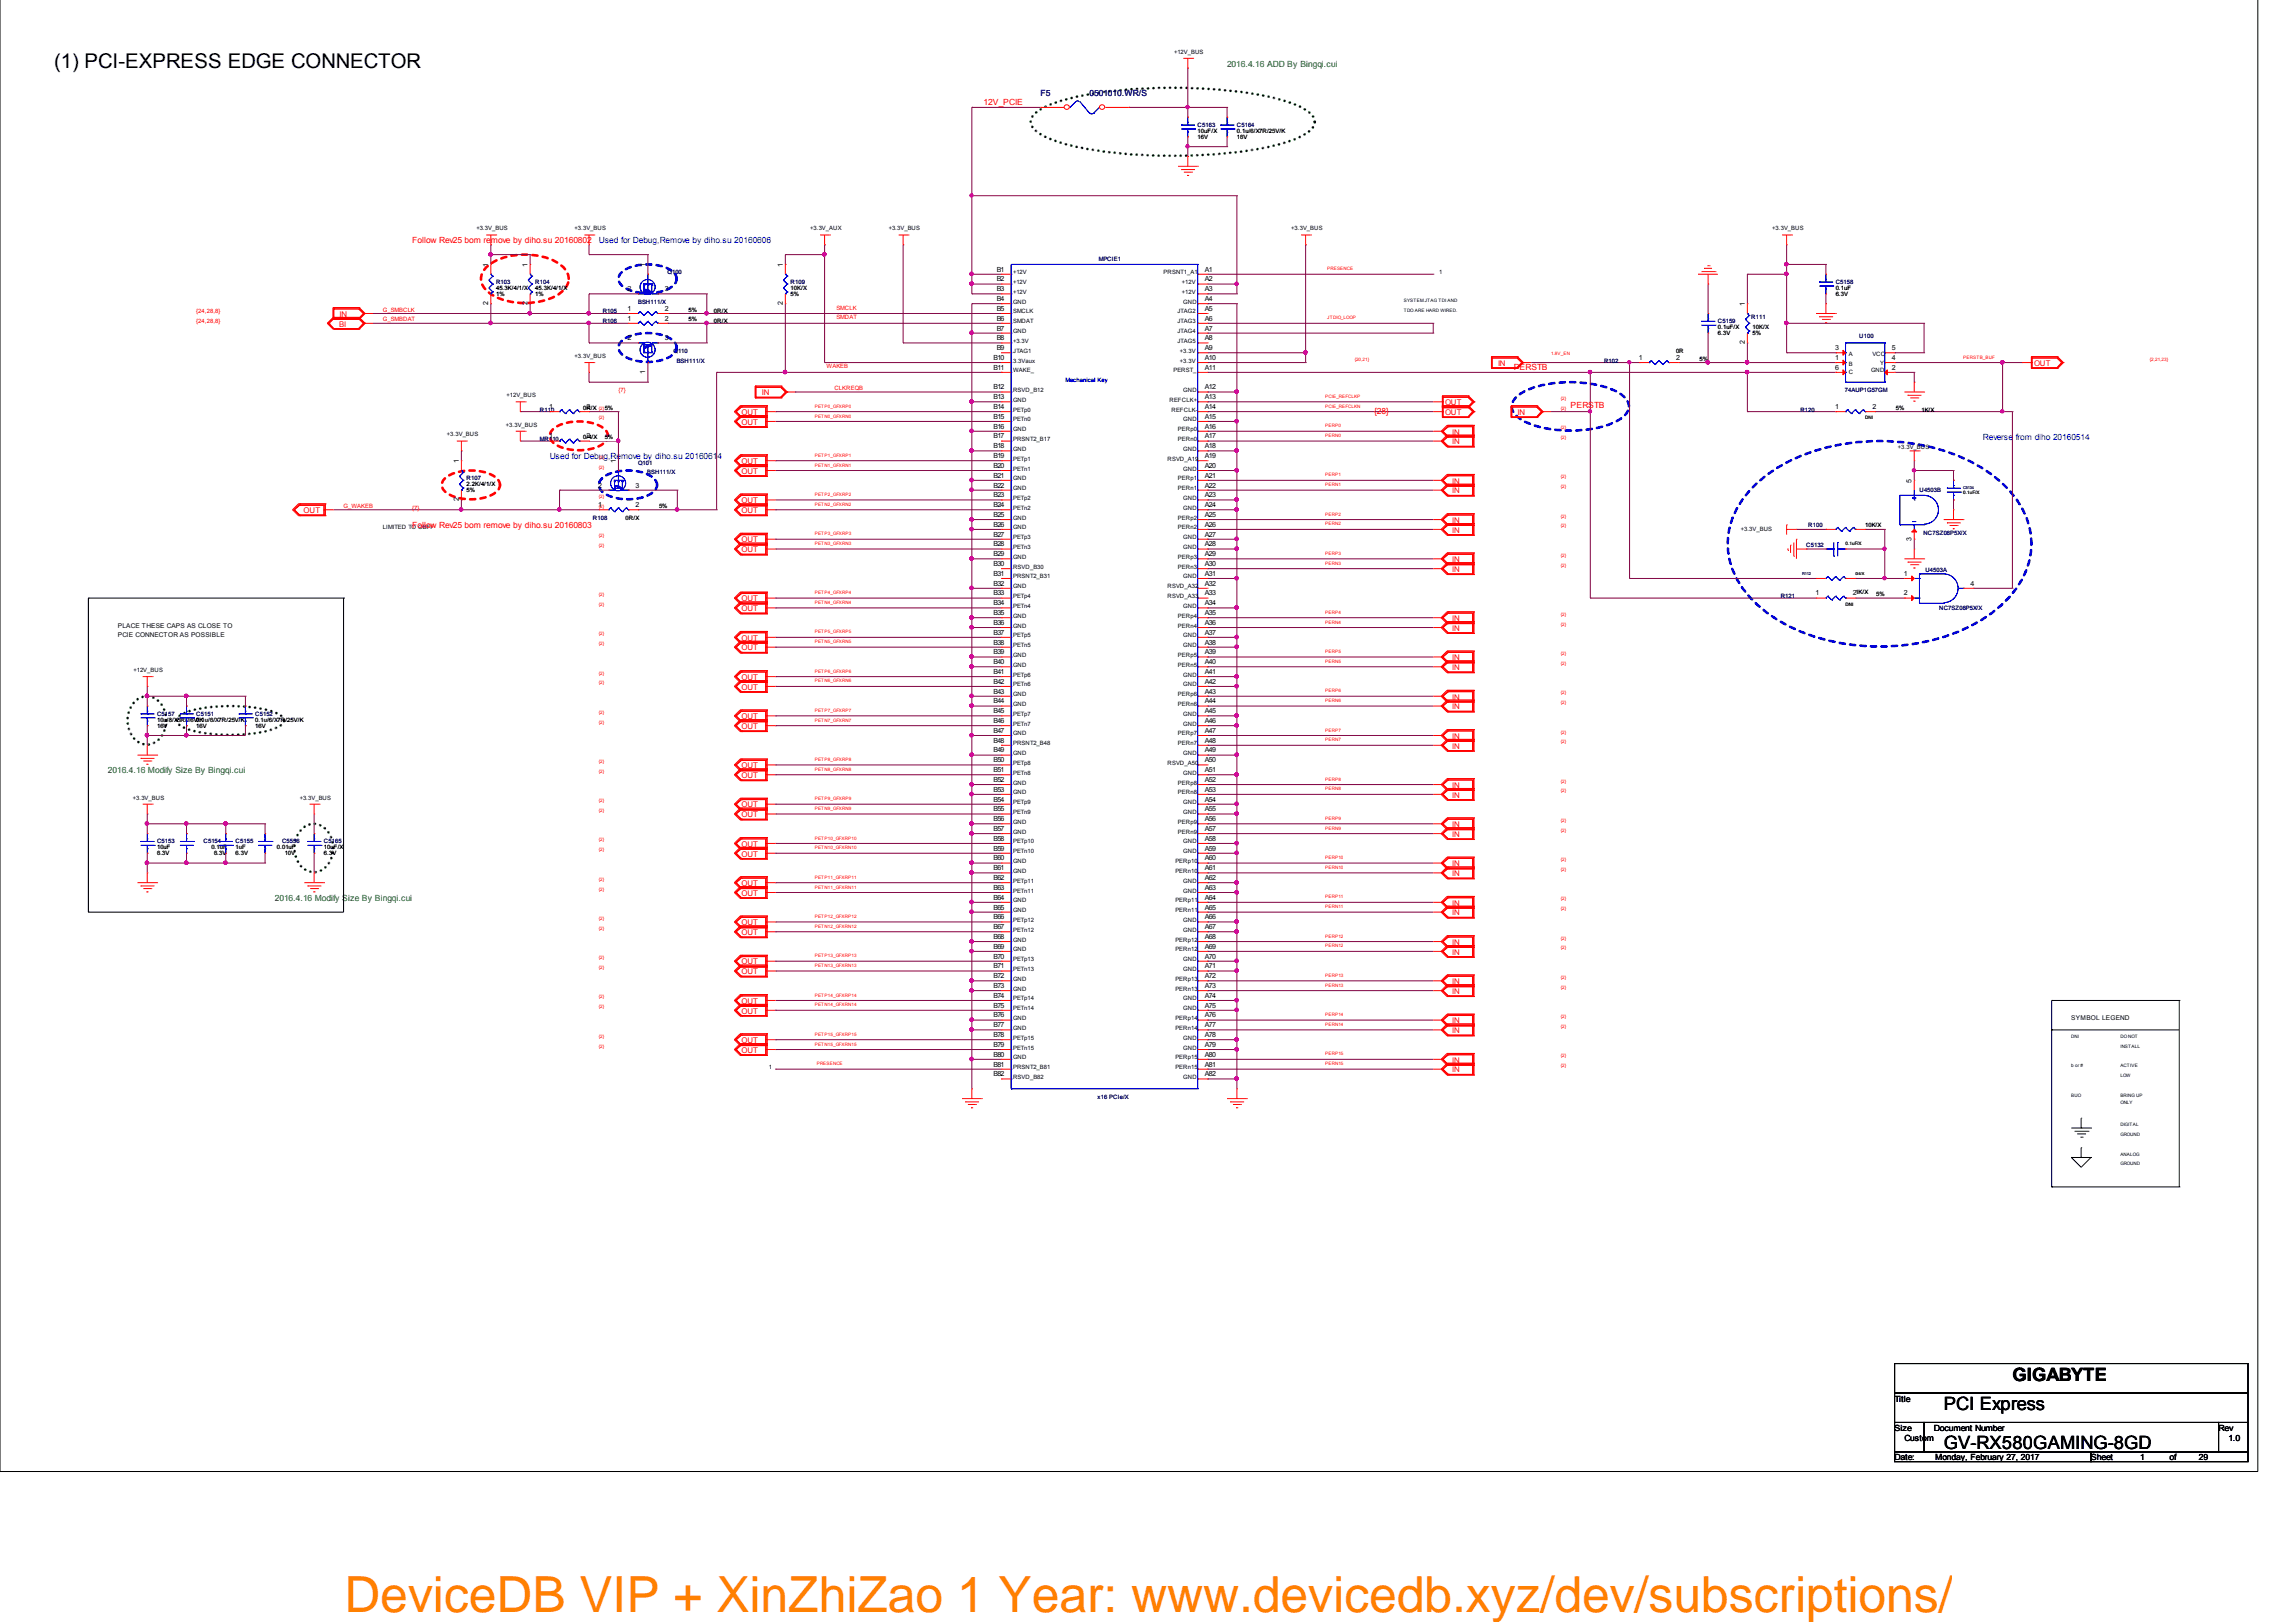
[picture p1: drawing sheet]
<svg xmlns="http://www.w3.org/2000/svg" width="297mm" height="210mm" viewBox="0 0 297 210" stroke-linecap="round" stroke-linejoin="round" font-family="sans-serif">
<defs><g id="words">
<text font-size="6.4" fill="#ff8000" x="44.6" y="208.5">DeviceDB VIP + XinZhiZao 1 Year: www.devicedb.xyz/dev/subscriptions/</text>
<text font-size="2.6" x="7" y="8.8">(1) PCI-EXPRESS EDGE CONNECTOR</text>
<g font-size="2.4">
<text x="260.3" y="178.7">GIGABYTE</text>
<text x="251.5" y="182.5">PCI Express</text>
<text x="251.5" y="187.6">GV-RX580GAMING-8GD</text>
</g>
<g font-size="1.1" fill="#008000">
<text x="158.7" y="8.7">2016.4.16 ADD By Bingqi.cui</text>
<text x="14" y="100.1">2016.4.16 Modify Size By Bingqi.cui</text>
<text x="35.6" y="116.6">2016.4.16 Modify Size By Bingqi.cui</text>
</g>
<g font-size="1.1" fill="#f00">
<text x="127.3" y="13.6">12V_PCIE</text>
<text x="53.3" y="31.5">Follow Rev25 bom remove by diho.su 20160802</text>
<text x="195.8" y="47.9">PERSTB</text>
<text x="177.8" y="53.6">{28}</text>
<text x="203.2" y="52.8">PERSTB</text>
<text x="53.3" y="68.3">Follow Rev25 bom remove by diho.su 20160803</text>
</g>
<g font-size="1.1" fill="#000080">
<text x="134.6" y="12.5">F5</text>
<text x="141" y="12.5">0501010.WR/S</text>
</g>
<g font-size="1.1" fill="#00f">
<text x="77.5" y="31.5">Used for Debug,Remove by diho.su 20160606</text>
<text x="71.1" y="59.5">Used for Debug,Remove by diho.su 20160614</text>
<text x="256.5" y="56.9">Reverse from diho 20160514</text>
</g>
<g font-size="1.1">
<text x="245.1" y="181.4">Title</text>
<text x="245.1" y="185.2">Size</text>
<text x="250.2" y="185.2">Document Number</text>
<text x="287" y="185.2">Rev</text>
<text x="245.1" y="189">Date:</text>
<text x="246.4" y="186.5">Custom</text>
<text x="250.4" y="189">Monday, February 27, 2017</text>
<text x="270.5" y="189">Sheet</text>
<text x="276.9" y="189">1</text>
<text x="280.7" y="189">of</text>
<text x="284.5" y="189">29</text>
<text x="288.3" y="186.5">1.0</text>
</g>
<g font-size="1" fill="#f00">
<text x="43.9" y="41">IN</text>
<text x="43.9" y="42.3">BI</text>
<text x="193.8" y="47.3">IN</text>
<text x="263.1" y="47.3">OUT</text>
<text x="95.9" y="53.7">OUT</text>
<text x="98.6" y="51.2">IN</text>
<text x="186.9" y="53.7">OUT</text>
<text x="186.9" y="52.4">OUT</text>
<text x="196.3" y="53.7">IN</text>
<text x="95.9" y="55">OUT</text>
<text x="187.9" y="57.5">IN</text>
<text x="187.9" y="56.2">IN</text>
<text x="95.9" y="65.1">OUT</text>
<text x="95.9" y="61.3">OUT</text>
<text x="95.9" y="60">OUT</text>
<text x="187.9" y="63.9">IN</text>
<text x="187.9" y="62.6">IN</text>
<text x="39.3" y="66.4">OUT</text>
<text x="95.9" y="71.5">OUT</text>
<text x="95.9" y="70.2">OUT</text>
<text x="95.9" y="66.4">OUT</text>
<text x="187.9" y="68.9">IN</text>
<text x="187.9" y="67.7">IN</text>
<text x="95.9" y="77.8">OUT</text>
<text x="187.9" y="74">IN</text>
<text x="187.9" y="72.7">IN</text>
<text x="95.9" y="82.9">OUT</text>
<text x="95.9" y="79.1">OUT</text>
<text x="187.9" y="81.6">IN</text>
<text x="187.9" y="80.4">IN</text>
<text x="95.9" y="89.3">OUT</text>
<text x="95.9" y="88">OUT</text>
<text x="95.9" y="84.2">OUT</text>
<text x="187.9" y="86.7">IN</text>
<text x="187.9" y="85.4">IN</text>
<text x="95.9" y="94.3">OUT</text>
<text x="95.9" y="93.1">OUT</text>
<text x="187.9" y="95.6">IN</text>
<text x="187.9" y="91.8">IN</text>
<text x="187.9" y="90.5">IN</text>
<text x="95.9" y="100.7">OUT</text>
<text x="95.9" y="99.4">OUT</text>
<text x="187.9" y="102">IN</text>
<text x="187.9" y="96.9">IN</text>
<text x="95.9" y="105.8">OUT</text>
<text x="95.9" y="104.5">OUT</text>
<text x="187.9" y="107">IN</text>
<text x="187.9" y="103.2">IN</text>
<text x="95.9" y="110.8">OUT</text>
<text x="95.9" y="109.6">OUT</text>
<text x="187.9" y="113.4">IN</text>
<text x="187.9" y="112.1">IN</text>
<text x="187.9" y="108.3">IN</text>
<text x="95.9" y="119.7">OUT</text>
<text x="95.9" y="115.9">OUT</text>
<text x="95.9" y="114.7">OUT</text>
<text x="187.9" y="118.5">IN</text>
<text x="187.9" y="117.2">IN</text>
<text x="95.9" y="124.8">OUT</text>
<text x="95.9" y="121">OUT</text>
<text x="187.9" y="123.5">IN</text>
<text x="187.9" y="122.3">IN</text>
<text x="95.9" y="131.2">OUT</text>
<text x="95.9" y="129.9">OUT</text>
<text x="95.9" y="126.1">OUT</text>
<text x="187.9" y="128.6">IN</text>
<text x="187.9" y="127.4">IN</text>
<text x="95.9" y="136.2">OUT</text>
<text x="95.9" y="135">OUT</text>
<text x="187.9" y="137.5">IN</text>
<text x="187.9" y="133.7">IN</text>
<text x="187.9" y="132.4">IN</text>
<text x="187.9" y="138.8">IN</text>
</g>
<g font-size=".9">
<text x="63.2" y="34.6" transform="rotate(-90 63.2 34.6)">1</text>
<text x="68.2" y="34.6" transform="rotate(-90 68.2 34.6)">1</text>
<text x="83.5" y="34.6" transform="rotate(-90 83.5 34.6)">1</text>
<text x="101.3" y="34.6" transform="rotate(-90 101.3 34.6)">1</text>
<text x="128.9" y="35.2">B1</text>
<text x="155.9" y="35.2">A1</text>
<text x="63.2" y="39.5" transform="rotate(-90 63.2 39.5)">2</text>
<text x="68.2" y="39.5" transform="rotate(-90 68.2 39.5)">2</text>
<text x="81.2" y="41.5">1</text>
<text x="81.2" y="40.2">1</text>
<text x="81.2" y="37.7">2</text>
<text x="86" y="41.5">2</text>
<text x="86" y="40.2">2</text>
<text x="86" y="37.7">3</text>
<text x="101.3" y="39.5" transform="rotate(-90 101.3 39.5)">2</text>
<text x="128.9" y="41.5">B6</text>
<text x="128.9" y="40.2">B5</text>
<text x="128.9" y="39">B4</text>
<text x="128.9" y="37.7">B3</text>
<text x="128.9" y="36.4">B2</text>
<text x="155.9" y="41.5">A6</text>
<text x="155.9" y="40.2">A5</text>
<text x="155.9" y="39">A4</text>
<text x="155.9" y="37.7">A3</text>
<text x="155.9" y="36.4">A2</text>
<text x="225.7" y="39.6" transform="rotate(-90 225.7 39.6)">1</text>
<text x="81.2" y="44">2</text>
<text x="86" y="44">3</text>
<text x="128.5" y="47.9">B11</text>
<text x="128.5" y="46.6">B10</text>
<text x="128.9" y="45.3">B9</text>
<text x="128.9" y="44">B8</text>
<text x="128.9" y="42.8">B7</text>
<text x="155.9" y="47.9">A11</text>
<text x="155.9" y="46.6">A10</text>
<text x="155.9" y="45.3">A9</text>
<text x="155.9" y="44">A8</text>
<text x="155.9" y="42.8">A7</text>
<text x="212" y="46.6">1</text>
<text x="216.8" y="46.6">2</text>
<text x="225.7" y="44.5" transform="rotate(-90 225.7 44.5)">2</text>
<text x="237.4" y="46.6">1</text>
<text x="237.4" y="45.3">3</text>
<text x="237.4" y="47.9">6</text>
<text x="244.8" y="47.9">2</text>
<text x="244.8" y="46.6">4</text>
<text x="244.8" y="45.3">5</text>
<text x="71" y="52.9">1</text>
<text x="75.9" y="52.9">2</text>
<text x="83.5" y="48.4" transform="rotate(-90 83.5 48.4)">1</text>
<text x="128.5" y="52.9">B14</text>
<text x="128.5" y="51.7">B13</text>
<text x="128.5" y="50.4">B12</text>
<text x="155.9" y="52.9">A14</text>
<text x="155.9" y="51.7">A13</text>
<text x="155.9" y="50.4">A12</text>
<text x="237.4" y="52.9">1</text>
<text x="242.2" y="52.9">2</text>
<text x="59.4" y="60" transform="rotate(-90 59.4 60)">1</text>
<text x="71" y="56.7">1</text>
<text x="75.9" y="56.7">2</text>
<text x="79.7" y="60" transform="rotate(-90 79.7 60)">1</text>
<text x="128.5" y="59.3">B19</text>
<text x="128.5" y="58">B18</text>
<text x="128.5" y="56.7">B17</text>
<text x="128.5" y="55.5">B16</text>
<text x="128.5" y="54.2">B15</text>
<text x="155.9" y="59.3">A19</text>
<text x="155.9" y="58">A18</text>
<text x="155.9" y="56.7">A17</text>
<text x="155.9" y="55.5">A16</text>
<text x="155.9" y="54.2">A15</text>
<text x="59.4" y="64.9" transform="rotate(-90 59.4 64.9)">2</text>
<text x="77.4" y="65.6">1</text>
<text x="77.4" y="63.1">2</text>
<text x="82.2" y="65.6">2</text>
<text x="82.2" y="63.1">3</text>
<text x="128.5" y="65.6">B24</text>
<text x="128.5" y="64.4">B23</text>
<text x="128.5" y="63.1">B22</text>
<text x="128.5" y="61.8">B21</text>
<text x="128.5" y="60.6">B20</text>
<text x="155.9" y="65.6">A24</text>
<text x="155.9" y="64.4">A23</text>
<text x="155.9" y="63.1">A22</text>
<text x="155.9" y="61.8">A21</text>
<text x="155.9" y="60.6">A20</text>
<text x="247.3" y="62.5" transform="rotate(-90 247.3 62.5)">5</text>
<text x="128.5" y="72">B29</text>
<text x="128.5" y="70.7">B28</text>
<text x="128.5" y="69.4">B27</text>
<text x="128.5" y="68.2">B26</text>
<text x="128.5" y="66.9">B25</text>
<text x="155.9" y="72">A29</text>
<text x="155.9" y="70.7">A28</text>
<text x="155.9" y="69.4">A27</text>
<text x="155.9" y="68.2">A26</text>
<text x="155.9" y="66.9">A25</text>
<text x="247.3" y="69.9" transform="rotate(-90 247.3 69.9)">3</text>
<text x="128.5" y="77.1">B33</text>
<text x="128.5" y="75.8">B32</text>
<text x="128.5" y="74.5">B31</text>
<text x="128.5" y="73.3">B30</text>
<text x="155.9" y="77.1">A33</text>
<text x="155.9" y="75.8">A32</text>
<text x="155.9" y="74.5">A31</text>
<text x="155.9" y="73.3">A30</text>
<text x="234.9" y="77.1">1</text>
<text x="239.7" y="77.1">2</text>
<text x="246.3" y="74.5">1</text>
<text x="246.3" y="77.1">2</text>
<text x="254.9" y="75.8">4</text>
<text x="128.5" y="83.4">B38</text>
<text x="128.5" y="82.1">B37</text>
<text x="128.5" y="80.9">B36</text>
<text x="128.5" y="79.6">B35</text>
<text x="128.5" y="78.3">B34</text>
<text x="155.9" y="83.4">A38</text>
<text x="155.9" y="82.1">A37</text>
<text x="155.9" y="80.9">A36</text>
<text x="155.9" y="79.6">A35</text>
<text x="155.9" y="78.3">A34</text>
<text x="128.5" y="89.8">B43</text>
<text x="128.5" y="88.5">B42</text>
<text x="128.5" y="87.2">B41</text>
<text x="128.5" y="86">B40</text>
<text x="128.5" y="84.7">B39</text>
<text x="155.9" y="89.8">A43</text>
<text x="155.9" y="88.5">A42</text>
<text x="155.9" y="87.2">A41</text>
<text x="155.9" y="86">A40</text>
<text x="155.9" y="84.7">A39</text>
<text x="128.5" y="94.8">B47</text>
<text x="128.5" y="93.6">B46</text>
<text x="128.5" y="92.3">B45</text>
<text x="128.5" y="91">B44</text>
<text x="155.9" y="94.8">A47</text>
<text x="155.9" y="93.6">A46</text>
<text x="155.9" y="92.3">A45</text>
<text x="155.9" y="91">A44</text>
<text x="128.5" y="101.2">B52</text>
<text x="128.5" y="99.9">B51</text>
<text x="128.5" y="98.7">B50</text>
<text x="128.5" y="97.4">B49</text>
<text x="128.5" y="96.1">B48</text>
<text x="155.9" y="101.2">A52</text>
<text x="155.9" y="99.9">A51</text>
<text x="155.9" y="98.7">A50</text>
<text x="155.9" y="97.4">A49</text>
<text x="155.9" y="96.1">A48</text>
<text x="128.5" y="107.5">B57</text>
<text x="128.5" y="106.3">B56</text>
<text x="128.5" y="105">B55</text>
<text x="128.5" y="103.7">B54</text>
<text x="128.5" y="102.5">B53</text>
<text x="155.9" y="107.5">A57</text>
<text x="155.9" y="106.3">A56</text>
<text x="155.9" y="105">A55</text>
<text x="155.9" y="103.7">A54</text>
<text x="155.9" y="102.5">A53</text>
<text x="128.5" y="113.9">B62</text>
<text x="128.5" y="112.6">B61</text>
<text x="128.5" y="111.4">B60</text>
<text x="128.5" y="110.1">B59</text>
<text x="128.5" y="108.8">B58</text>
<text x="155.9" y="113.9">A62</text>
<text x="155.9" y="112.6">A61</text>
<text x="155.9" y="111.4">A60</text>
<text x="155.9" y="110.1">A59</text>
<text x="155.9" y="108.8">A58</text>
<text x="128.5" y="119">B66</text>
<text x="128.5" y="117.7">B65</text>
<text x="128.5" y="116.4">B64</text>
<text x="128.5" y="115.2">B63</text>
<text x="155.9" y="119">A66</text>
<text x="155.9" y="117.7">A65</text>
<text x="155.9" y="116.4">A64</text>
<text x="155.9" y="115.2">A63</text>
<text x="128.5" y="125.3">B71</text>
<text x="128.5" y="124.1">B70</text>
<text x="128.5" y="122.8">B69</text>
<text x="128.5" y="121.5">B68</text>
<text x="128.5" y="120.2">B67</text>
<text x="155.9" y="125.3">A71</text>
<text x="155.9" y="124.1">A70</text>
<text x="155.9" y="122.8">A69</text>
<text x="155.9" y="121.5">A68</text>
<text x="155.9" y="120.2">A67</text>
<text x="128.5" y="131.7">B76</text>
<text x="128.5" y="130.4">B75</text>
<text x="128.5" y="129.1">B74</text>
<text x="128.5" y="127.9">B73</text>
<text x="128.5" y="126.6">B72</text>
<text x="155.9" y="131.7">A76</text>
<text x="155.9" y="130.4">A75</text>
<text x="155.9" y="129.1">A74</text>
<text x="155.9" y="127.9">A73</text>
<text x="155.9" y="126.6">A72</text>
<text x="128.5" y="136.8">B80</text>
<text x="128.5" y="135.5">B79</text>
<text x="128.5" y="134.2">B78</text>
<text x="128.5" y="132.9">B77</text>
<text x="155.9" y="136.8">A80</text>
<text x="155.9" y="135.5">A79</text>
<text x="155.9" y="134.2">A78</text>
<text x="155.9" y="132.9">A77</text>
<text x="128.5" y="139.3">B82</text>
<text x="128.5" y="138">B81</text>
<text x="155.9" y="139.3">A82</text>
<text x="155.9" y="138">A81</text>
</g>
<g font-size=".8">
<text x="151.9" y="7">+12V_BUS</text>
<text x="154.9" y="18">16V</text>
<text x="154.9" y="17.2">10uF/X</text>
<text x="160" y="18">16V</text>
<text x="160" y="17.2">0.1u/6/X7R/25V/K</text>
<text x="61.6" y="29.8">+3.3V_BUS</text>
<text x="74.3" y="29.8">+3.3V_BUS</text>
<text x="104.8" y="29.8">+3.3V_AUX</text>
<text x="115" y="29.8">+3.3V_BUS</text>
<text x="167" y="29.8">+3.3V_BUS</text>
<text x="229.3" y="29.8">+3.3V_BUS</text>
<text x="131.1" y="35.5">+12V</text>
<text x="150.5" y="35.5">PRSNT1_A1</text>
<text x="186.2" y="35.5">1</text>
<text x="64.2" y="38.3">1%</text>
<text x="64.2" y="37.5">45.3K/4/1/X</text>
<text x="69.3" y="38.3">1%</text>
<text x="69.3" y="37.5">45.3K/4/1/X</text>
<text x="89.1" y="41.6">5%</text>
<text x="89.1" y="40.3">5%</text>
<text x="92.4" y="41.8">0R/X</text>
<text x="92.4" y="40.6">0R/X</text>
<text x="102.3" y="37.5">10K/X</text>
<text x="102.3" y="38.3">5%</text>
<text x="131.1" y="41.8">SMDAT</text>
<text x="131.1" y="40.6">SMCLK</text>
<text x="131.1" y="39.3">GND</text>
<text x="131.1" y="38">+12V</text>
<text x="131.1" y="36.8">+12V</text>
<text x="152.3" y="41.8">JTAG3</text>
<text x="152.3" y="40.6">JTAG2</text>
<text x="152.9" y="38">+12V</text>
<text x="152.9" y="36.8">+12V</text>
<text x="153.1" y="39.3">GND</text>
<text x="237.5" y="37.5">0.1uF</text>
<text x="237.5" y="38.3">6.3V</text>
<text x="74.3" y="46.3">+3.3V_BUS</text>
<text x="131.1" y="45.6">JTAG1</text>
<text x="131.1" y="44.4">+3.3V</text>
<text x="131.1" y="43.1">GND</text>
<text x="131.1" y="46.9">3.3Vaux</text>
<text x="152.3" y="44.4">JTAG5</text>
<text x="152.3" y="43.1">JTAG4</text>
<text x="152.7" y="46.9">+3.3V</text>
<text x="152.7" y="45.6">+3.3V</text>
<text x="216.8" y="45.6">0R</text>
<text x="219.9" y="46.7">5%</text>
<text x="222.2" y="42.6">0.1uF/X</text>
<text x="222.2" y="43.4">6.3V</text>
<text x="226.7" y="42.6">10K/X</text>
<text x="226.7" y="43.4">5%</text>
<text x="239.2" y="47.3">B</text>
<text x="239.2" y="46.1">A</text>
<text x="242.2" y="46.1">VCC</text>
<text x="243.2" y="47.2">Y</text>
<text x="65.5" y="51.4">+12V_BUS</text>
<text x="75.4" y="53">0R/X</text>
<text x="78.2" y="53">5%</text>
<text x="131.1" y="53.3">PETp0</text>
<text x="131.1" y="52">GND</text>
<text x="131.1" y="50.7">RSVD_B12</text>
<text x="131.1" y="48.2">WAKE_</text>
<text x="151.3" y="52">REFCLK+</text>
<text x="151.6" y="53.3">REFCLK-</text>
<text x="151.8" y="48.2">PERST_</text>
<text x="153.1" y="50.7">GND</text>
<text x="239.2" y="48.4">C</text>
<text x="242.1" y="48.2">GND</text>
<text x="245.3" y="53">5%</text>
<text x="248.6" y="53.3">1K/X</text>
<text x="57.8" y="56.5">+3.3V_BUS</text>
<text x="65.4" y="55.2">+3.3V_BUS</text>
<text x="75.4" y="56.8">0/4/X</text>
<text x="78.2" y="56.8">5%</text>
<text x="131.1" y="59.6">PETp1</text>
<text x="131.1" y="58.3">GND</text>
<text x="131.1" y="57.1">PRSNT2_B17</text>
<text x="131.1" y="55.8">GND</text>
<text x="131.1" y="54.5">PETn0</text>
<text x="151" y="59.6">RSVD_A19</text>
<text x="152.4" y="57.1">PERn0</text>
<text x="152.4" y="55.8">PERp0</text>
<text x="153.1" y="58.3">GND</text>
<text x="153.1" y="54.5">GND</text>
<text x="245.5" y="58.1">+3.3V_BUS</text>
<text x="60.4" y="63.7">5%</text>
<text x="60.4" y="62.9">2.2K/4/1/X</text>
<text x="85.3" y="65.7">5%</text>
<text x="131.1" y="66">PETn2</text>
<text x="131.1" y="64.7">PETp2</text>
<text x="131.1" y="63.4">GND</text>
<text x="131.1" y="62.2">GND</text>
<text x="131.1" y="60.9">PETn1</text>
<text x="152.4" y="63.4">PERn1</text>
<text x="152.4" y="62.2">PERp1</text>
<text x="153.1" y="66">GND</text>
<text x="153.1" y="64.7">GND</text>
<text x="153.1" y="60.9">GND</text>
<text x="49.5" y="68.5">LIMITED TO OBFF</text>
<text x="80.9" y="67.2">0R/X</text>
<text x="131.1" y="71">PETn3</text>
<text x="131.1" y="69.8">PETp3</text>
<text x="131.1" y="68.5">GND</text>
<text x="131.1" y="67.2">GND</text>
<text x="152.4" y="68.5">PERn2</text>
<text x="152.4" y="67.2">PERp2</text>
<text x="153.1" y="71">GND</text>
<text x="153.1" y="69.8">GND</text>
<text x="225.2" y="68.8">+3.3V_BUS</text>
<text x="241.3" y="68.3">10K/X</text>
<text x="131.1" y="77.4">PETp4</text>
<text x="131.1" y="76.1">GND</text>
<text x="131.1" y="74.9">PRSNT2_B31</text>
<text x="131.1" y="73.6">RSVD_B30</text>
<text x="131.1" y="72.3">GND</text>
<text x="151" y="77.4">RSVD_A33</text>
<text x="151" y="76.1">RSVD_A32</text>
<text x="152.4" y="73.6">PERn3</text>
<text x="152.4" y="72.3">PERp3</text>
<text x="153.1" y="74.9">GND</text>
<text x="240" y="76.9">1K/X</text>
<text x="242.7" y="77.1">5%</text>
<text x="15.2" y="82.5">PCIE CONNECTOR AS POSSIBLE</text>
<text x="15.2" y="81.2">PLACE THESE CAPS AS CLOSE TO</text>
<text x="131.1" y="83.7">PETn5</text>
<text x="131.1" y="82.5">PETp5</text>
<text x="131.1" y="81.2">GND</text>
<text x="131.1" y="79.9">GND</text>
<text x="131.1" y="78.7">PETn4</text>
<text x="152.4" y="81.2">PERn4</text>
<text x="152.4" y="79.9">PERp4</text>
<text x="153.1" y="83.7">GND</text>
<text x="153.1" y="82.5">GND</text>
<text x="153.1" y="78.7">GND</text>
<text x="17.3" y="87">+12V_BUS</text>
<text x="131.1" y="88.8">PETn6</text>
<text x="131.1" y="87.6">PETp6</text>
<text x="131.1" y="86.3">GND</text>
<text x="131.1" y="85">GND</text>
<text x="152.4" y="86.3">PERn5</text>
<text x="152.4" y="85">PERp5</text>
<text x="153.1" y="88.8">GND</text>
<text x="153.1" y="87.6">GND</text>
<text x="20.3" y="94.2">16V</text>
<text x="20.3" y="93.4">10u/8/X5R/16V/K</text>
<text x="25.4" y="94.2">16V</text>
<text x="25.4" y="93.4">0.1u/6/X7R/25V/K</text>
<text x="33" y="94.2">16V</text>
<text x="33" y="93.4">0.1u/6/X7R/25V/K</text>
<text x="131.1" y="95.2">GND</text>
<text x="131.1" y="93.9">PETn7</text>
<text x="131.1" y="92.6">PETp7</text>
<text x="131.1" y="91.4">GND</text>
<text x="131.1" y="90.1">GND</text>
<text x="152.4" y="95.2">PERp7</text>
<text x="152.4" y="91.4">PERn6</text>
<text x="152.4" y="90.1">PERp6</text>
<text x="153.1" y="93.9">GND</text>
<text x="153.1" y="92.6">GND</text>
<text x="131.1" y="101.5">GND</text>
<text x="131.1" y="100.3">PETn8</text>
<text x="131.1" y="99">PETp8</text>
<text x="131.1" y="97.7">GND</text>
<text x="131.1" y="96.4">PRSNT2_B48</text>
<text x="151" y="99">RSVD_A50</text>
<text x="152.4" y="101.5">PERp8</text>
<text x="152.4" y="96.4">PERn7</text>
<text x="153.1" y="100.3">GND</text>
<text x="153.1" y="97.7">GND</text>
<text x="17.2" y="103.5">+3.3V_BUS</text>
<text x="38.8" y="103.5">+3.3V_BUS</text>
<text x="131.1" y="107.9">GND</text>
<text x="131.1" y="106.6">GND</text>
<text x="131.1" y="105.3">PETn9</text>
<text x="131.1" y="104.1">PETp9</text>
<text x="131.1" y="102.8">GND</text>
<text x="152.4" y="107.9">PERn9</text>
<text x="152.4" y="106.6">PERp9</text>
<text x="152.4" y="102.8">PERn8</text>
<text x="153.1" y="105.3">GND</text>
<text x="153.1" y="104.1">GND</text>
<text x="20.3" y="109.9">10uF</text>
<text x="20.3" y="110.7">6.3V</text>
<text x="27.3" y="109.9">0.1uF</text>
<text x="27.7" y="110.7">6.3V</text>
<text x="30.5" y="109.9">1uF</text>
<text x="30.5" y="110.7">6.3V</text>
<text x="35.8" y="109.9">0.01uF</text>
<text x="36.8" y="110.7">10V</text>
<text x="41.9" y="110.7">6.3V</text>
<text x="41.9" y="109.9">10uF/X</text>
<text x="131.1" y="113">GND</text>
<text x="131.1" y="111.7">GND</text>
<text x="131.1" y="110.4">PETn10</text>
<text x="131.1" y="109.1">PETp10</text>
<text x="152.1" y="113">PERn10</text>
<text x="152.1" y="111.7">PERp10</text>
<text x="153.1" y="110.4">GND</text>
<text x="153.1" y="109.1">GND</text>
<text x="131.1" y="119.3">PETp12</text>
<text x="131.1" y="118">GND</text>
<text x="131.1" y="116.8">GND</text>
<text x="131.1" y="115.5">PETn11</text>
<text x="131.1" y="114.2">PETp11</text>
<text x="152.1" y="118">PERn11</text>
<text x="152.1" y="116.8">PERp11</text>
<text x="153.1" y="119.3">GND</text>
<text x="153.1" y="115.5">GND</text>
<text x="153.1" y="114.2">GND</text>
<text x="131.1" y="125.7">PETn13</text>
<text x="131.1" y="124.4">PETp13</text>
<text x="131.1" y="123.1">GND</text>
<text x="131.1" y="121.8">GND</text>
<text x="131.1" y="120.6">PETn12</text>
<text x="152.1" y="123.1">PERn12</text>
<text x="152.1" y="121.8">PERp12</text>
<text x="153.1" y="125.7">GND</text>
<text x="153.1" y="124.4">GND</text>
<text x="153.1" y="120.6">GND</text>
<text x="131.1" y="130.7">PETn14</text>
<text x="131.1" y="129.5">PETp14</text>
<text x="131.1" y="128.2">GND</text>
<text x="131.1" y="126.9">GND</text>
<text x="152.1" y="128.2">PERn13</text>
<text x="152.1" y="126.9">PERp13</text>
<text x="153.1" y="130.7">GND</text>
<text x="153.1" y="129.5">GND</text>
<text x="131.1" y="137.1">GND</text>
<text x="131.1" y="135.8">PETn15</text>
<text x="131.1" y="134.5">PETp15</text>
<text x="131.1" y="133.3">GND</text>
<text x="131.1" y="132">GND</text>
<text x="152.1" y="137.1">PERp15</text>
<text x="152.1" y="133.3">PERn14</text>
<text x="152.1" y="132">PERp14</text>
<text x="153.1" y="135.8">GND</text>
<text x="153.1" y="134.5">GND</text>
<text x="268" y="132">SYMBOL LEGEND</text>
<text x="99.5" y="138.4">1</text>
<text x="131.1" y="139.6">RSVD_B82</text>
<text x="131.1" y="138.4">PRSNT2_B81</text>
<text x="152.1" y="138.4">PERn15</text>
<text x="153.1" y="139.6">GND</text>
</g>
<g font-size=".8" fill="#000080">
<text x="154.9" y="16.4">C5163</text>
<text x="160" y="16.4">C5164</text>
<text x="86.4" y="35.5">Q100</text>
<text x="142.2" y="33.7">MPCIE1</text>
<text x="64.2" y="36.8">R103</text>
<text x="69.3" y="36.8">R104</text>
<text x="78" y="41.8">R106</text>
<text x="78" y="40.6">R105</text>
<text x="82.6" y="39.3">BSH111/X</text>
<text x="102.3" y="36.8">R109</text>
<text x="222.2" y="41.8">C5159</text>
<text x="226.6" y="41.3">R111</text>
<text x="237.5" y="36.8">C5158</text>
<text x="87.1" y="45.6">Q110</text>
<text x="87.5" y="46.9">BSH111/X</text>
<text x="207.5" y="46.9">R102</text>
<text x="240.5" y="43.8">U100</text>
<text x="69.8" y="53.3">R110</text>
<text x="232.9" y="53.3">R120</text>
<text x="238.7" y="50.7">74AUP1G57GM</text>
<text x="69.8" y="57.1">MR110</text>
<text x="60.4" y="62.2">R107</text>
<text x="82.6" y="60.1">Q101</text>
<text x="83.7" y="61.4">BSH111/X</text>
<text x="248.3" y="63.7">U4503B</text>
<text x="76.7" y="67.2">R108</text>
<text x="233.7" y="70.8">C5132</text>
<text x="233.9" y="68.3">R100</text>
<text x="248.8" y="69.2">NC7SZ08P5X/X</text>
<text x="230.4" y="77.4">R121</text>
<text x="249.1" y="74">U4503A</text>
<text x="250.9" y="78.9">NC7SZ08P5X/X</text>
<text x="20.3" y="92.6">C5157</text>
<text x="25.4" y="92.6">C5151</text>
<text x="33" y="92.6">C5152</text>
<text x="20.3" y="109.1">C5153</text>
<text x="26.3" y="109.1">C5154</text>
<text x="30.5" y="109.1">C5155</text>
<text x="36.5" y="109.1">C5556</text>
<text x="41.9" y="109.1">C5165</text>
<text x="142" y="142.2">x16 PCIe/X</text>
</g>
<g font-size=".8" fill="#f00">
<text x="25.4" y="41.8">{24,28,8}</text>
<text x="25.4" y="40.6">{24,28,8}</text>
<text x="49.5" y="41.6">G_SMBDAT</text>
<text x="49.5" y="40.3">G_SMBCLK</text>
<text x="108.2" y="40.1">SMCLK</text>
<text x="108.2" y="41.3">SMDAT</text>
<text x="106.9" y="47.7">WAKEB</text>
<text x="80" y="50.7">{7}</text>
<text x="107.9" y="50.5">CLKREQB</text>
<text x="44.5" y="65.7">G_WAKEB</text>
<text x="53.3" y="66">{7}</text>
</g>
<text font-size=".8" fill="#00f" x="137.8" y="49.4">Mechanical Key</text>
<g font-size=".6" fill="#f00">
<text x="171.7" y="35">PRESENCE</text>
<text x="171.7" y="41.3">JTDIO_LOOP</text>
<text x="175.3" y="46.7">{20,21}</text>
<text x="200.7" y="45.9">1.8V_EN</text>
<text x="254" y="46.4">PERSTB_BUF</text>
<text x="278.1" y="46.7">{2,21,23}</text>
<text x="77.5" y="53">{2}</text>
<text x="105.4" y="52.8">PETP0_GFXRP0</text>
<text x="171.4" y="52.8">PCIE_REFCLKN</text>
<text x="171.4" y="51.5">PCIE_REFCLKP</text>
<text x="201.9" y="53">{2}</text>
<text x="201.9" y="51.7">{2}</text>
<text x="77.5" y="59.4">{2}</text>
<text x="77.5" y="54.3">{2}</text>
<text x="105.4" y="59.1">PETP1_GFXRP1</text>
<text x="105.4" y="54">PETN0_GFXRN0</text>
<text x="171.5" y="56.6">PERN0</text>
<text x="171.5" y="55.3">PERP0</text>
<text x="201.9" y="56.8">{2}</text>
<text x="201.9" y="55.6">{2}</text>
<text x="77.5" y="65.7">{2}</text>
<text x="77.5" y="64.4">{2}</text>
<text x="77.5" y="60.6">{2}</text>
<text x="105.4" y="65.5">PETN2_GFXRN2</text>
<text x="105.4" y="64.2">PETP2_GFXRP2</text>
<text x="105.4" y="60.4">PETN1_GFXRN1</text>
<text x="171.5" y="62.9">PERN1</text>
<text x="171.5" y="61.7">PERP1</text>
<text x="201.9" y="63.2">{2}</text>
<text x="201.9" y="61.9">{2}</text>
<text x="77.5" y="70.8">{2}</text>
<text x="77.5" y="69.5">{2}</text>
<text x="105.4" y="70.5">PETN3_GFXRN3</text>
<text x="105.4" y="69.3">PETP3_GFXRP3</text>
<text x="171.5" y="71.8">PERP3</text>
<text x="171.5" y="68">PERN2</text>
<text x="171.5" y="66.7">PERP2</text>
<text x="201.9" y="68.3">{2}</text>
<text x="201.9" y="67">{2}</text>
<text x="77.5" y="77.1">{2}</text>
<text x="105.4" y="76.9">PETP4_GFXRP4</text>
<text x="171.5" y="73.1">PERN3</text>
<text x="201.9" y="73.3">{2}</text>
<text x="201.9" y="72.1">{2}</text>
<text x="77.5" y="83.5">{2}</text>
<text x="77.5" y="82.2">{2}</text>
<text x="77.5" y="78.4">{2}</text>
<text x="105.4" y="83.2">PETN5_GFXRN5</text>
<text x="105.4" y="82">PETP5_GFXRP5</text>
<text x="105.4" y="78.2">PETN4_GFXRN4</text>
<text x="171.5" y="80.7">PERN4</text>
<text x="171.5" y="79.4">PERP4</text>
<text x="201.9" y="81">{2}</text>
<text x="201.9" y="79.7">{2}</text>
<text x="77.5" y="88.6">{2}</text>
<text x="77.5" y="87.3">{2}</text>
<text x="105.4" y="88.3">PETN6_GFXRN6</text>
<text x="105.4" y="87.1">PETP6_GFXRP6</text>
<text x="171.5" y="89.6">PERP6</text>
<text x="171.5" y="85.8">PERN5</text>
<text x="171.5" y="84.5">PERP5</text>
<text x="201.9" y="89.8">{2}</text>
<text x="201.9" y="86">{2}</text>
<text x="201.9" y="84.8">{2}</text>
<text x="77.5" y="93.7">{2}</text>
<text x="77.5" y="92.4">{2}</text>
<text x="105.4" y="93.4">PETN7_GFXRN7</text>
<text x="105.4" y="92.1">PETP7_GFXRP7</text>
<text x="171.5" y="95.9">PERN7</text>
<text x="171.5" y="94.7">PERP7</text>
<text x="171.5" y="90.9">PERN6</text>
<text x="201.9" y="94.9">{2}</text>
<text x="201.9" y="91.1">{2}</text>
<text x="77.5" y="100">{2}</text>
<text x="77.5" y="98.7">{2}</text>
<text x="105.4" y="99.8">PETN8_GFXRN8</text>
<text x="105.4" y="98.5">PETP8_GFXRP8</text>
<text x="171.5" y="101">PERP8</text>
<text x="201.9" y="101.3">{2}</text>
<text x="201.9" y="96.2">{2}</text>
<text x="77.5" y="105.1">{2}</text>
<text x="77.5" y="103.8">{2}</text>
<text x="105.4" y="104.8">PETN9_GFXRN9</text>
<text x="105.4" y="103.6">PETP9_GFXRP9</text>
<text x="171.5" y="107.4">PERN9</text>
<text x="171.5" y="106.1">PERP9</text>
<text x="171.5" y="102.3">PERN8</text>
<text x="201.9" y="107.6">{2}</text>
<text x="201.9" y="106.4">{2}</text>
<text x="201.9" y="102.5">{2}</text>
<text x="77.5" y="114">{2}</text>
<text x="77.5" y="110.2">{2}</text>
<text x="77.5" y="108.9">{2}</text>
<text x="105.4" y="113.7">PETP11_GFXRP11</text>
<text x="105.4" y="109.9">PETN10_GFXRN10</text>
<text x="105.4" y="108.6">PETP10_GFXRP10</text>
<text x="171.5" y="112.5">PERN10</text>
<text x="171.5" y="111.2">PERP10</text>
<text x="201.9" y="112.7">{2}</text>
<text x="201.9" y="111.4">{2}</text>
<text x="77.5" y="119.1">{2}</text>
<text x="77.5" y="115.2">{2}</text>
<text x="105.4" y="118.8">PETP12_GFXRP12</text>
<text x="105.4" y="115">PETN11_GFXRN11</text>
<text x="171.5" y="117.5">PERN11</text>
<text x="171.5" y="116.3">PERP11</text>
<text x="201.9" y="117.8">{2}</text>
<text x="201.9" y="116.5">{2}</text>
<text x="77.5" y="125.4">{2}</text>
<text x="77.5" y="124.1">{2}</text>
<text x="77.5" y="120.3">{2}</text>
<text x="105.4" y="125.2">PETN13_GFXRN13</text>
<text x="105.4" y="123.9">PETP13_GFXRP13</text>
<text x="105.4" y="120.1">PETN12_GFXRN12</text>
<text x="171.5" y="122.6">PERN12</text>
<text x="171.5" y="121.3">PERP12</text>
<text x="201.9" y="122.9">{2}</text>
<text x="201.9" y="121.6">{2}</text>
<text x="77.5" y="130.5">{2}</text>
<text x="77.5" y="129.2">{2}</text>
<text x="105.4" y="130.2">PETN14_GFXRN14</text>
<text x="105.4" y="129">PETP14_GFXRP14</text>
<text x="171.5" y="131.5">PERP14</text>
<text x="171.5" y="127.7">PERN13</text>
<text x="171.5" y="126.4">PERP13</text>
<text x="201.9" y="131.8">{2}</text>
<text x="201.9" y="127.9">{2}</text>
<text x="201.9" y="126.7">{2}</text>
<text x="77.5" y="135.6">{2}</text>
<text x="77.5" y="134.3">{2}</text>
<text x="105.4" y="135.3">PETN15_GFXRN15</text>
<text x="105.4" y="134">PETP15_GFXRP15</text>
<text x="105.7" y="137.9">PRESENCE</text>
<text x="171.5" y="137.9">PERN15</text>
<text x="171.5" y="136.6">PERP15</text>
<text x="171.5" y="132.8">PERN14</text>
<text x="201.9" y="136.8">{2}</text>
<text x="201.9" y="133">{2}</text>
<text x="201.9" y="138.1">{2}</text>
</g>
<g font-size=".6">
<text x="181.6" y="39">SYSTEM JTAG TDI AND</text>
<text x="181.6" y="40.3">TDO ARE HARD WIRED.</text>
<text x="241.3" y="54.3">DNI</text>
<text x="254" y="63.9">0.1uF/X</text>
<text x="238.8" y="70.5">0.1uF/X</text>
<text x="238.8" y="78.4">DNI</text>
<text x="268" y="134.3">DNI</text>
<text x="274.3" y="134.3">DO NOT</text>
<text x="274.3" y="135.6">INSTALL</text>
<text x="268" y="138.1">b or #</text>
<text x="268" y="141.9">BUO</text>
<text x="274.3" y="139.4">LOW</text>
<text x="274.3" y="138.1">ACTIVE</text>
<text x="274.3" y="142.9">ONLY</text>
<text x="274.3" y="141.9">BRING UP</text>
<text x="274.3" y="149.5">ANALOG</text>
<text x="274.3" y="147">GROUND</text>
<text x="274.3" y="145.7">DIGITAL</text>
<text x="274.3" y="150.8">GROUND</text>
</g>
<g font-size=".5" fill="#000080">
<text x="254" y="63.3">C5134</text>
<text x="233.2" y="74.4">R112</text>
</g>
<text font-size=".5" x="240" y="74.4">0/4/X</text>
</g></defs>
<g fill="none" stroke="#000" stroke-width=".13">
<path d="M0 -.1v190.5h292.1v-190.5M11.4 77.4h.1M11.4 77.4v40.6M11.4 77.4h33M44.4 77.4h.1M44.4 77.4v40.6h-33M11.4 118h.1M265.4 133.3h16.5M265.4 129.5h16.5M265.4 133.3h.1M265.4 129.5h.1M265.4 129.5v24.1"/>
<path d="M281.9 129.5h.1M281.9 129.5v24.1M265.4 153.6h16.5M265.4 153.6h.1M268 149.8h.1M268 146h2.5M268 149.8l1.2 1.3 1.3-1.3M268 149.8h2.5M268.4 146.4h1.8M268.7 146.7h1M269.2 147.2h.2M269.2 146h.1"/>
<path d="M269.2 144.7h.1M269.2 148.5h.1M269.2 149.8h.1M269.2 144.7v1.3M269.2 148.5v1.3M269.4 147.2h.1M269.7 146.7h.1M270.2 146.4h.1M270.5 146h.1M270.5 149.8h.1M281.9 153.6h.1"/>
</g>
<path d="M133.8 14.8a8.7 8.7 0 0 1 3.6-1.8 61 61 0 0 1 20.5-1.4 33.7 33.7 0 0 1 10.3 2.2 2.65 2.65 0 0 1 1.9 2 2.65 2.65 0 0 1-1.9 1.9 28.3 28.3 0 0 1-8.4 2 67.6 67.6 0 0 1-21.1-.8 11.9 11.9 0 0 1-4.9-2.1 1.29 1.29 0 0 1 0-2zM17.4 90.8a2.26 2.26 0 0 1 3.9 1.1 3.3 3.3 0 0 1-1.7 4.4 2.38 2.38 0 0 1-2.8-1.7 3.7 3.7 0 0 1 .6-3.8zM23 92.9a4.2 4.2 0 0 1 2.3-1.1 22.2 22.2 0 0 1 9.8 .2l1.2 .6 .3 .3 .1 .3-.1 .4a4.2 4.2 0 0 1-2.3 1.1 22.2 22.2 0 0 1-9.8-.3l-1.2-.5-.3-.3-.1-.4zM39 107.3a2.26 2.26 0 0 1 3.8 1.1 3.3 3.3 0 0 1-1.6 4.4 2.38 2.38 0 0 1-2.8-1.7 3.7 3.7 0 0 1 .6-3.8z" fill="none" stroke="#008000" stroke-width=".34" stroke-dasharray="0 .7"/>
<path d="M80.4 35.3a6.1 6.1 0 0 1 6.3-.4 1.23 1.23 0 0 1 .8 1.2 1.23 1.23 0 0 1-.8 1.1 6.5 6.5 0 0 1-5.9 0 1.21 1.21 0 0 1-.4-1.9zM80.4 44.2a6.1 6.1 0 0 1 6.3-.4 1.23 1.23 0 0 1 .8 1.2 1.23 1.23 0 0 1-.8 1.1 6.5 6.5 0 0 1-5.9 0 1.21 1.21 0 0 1-.4-1.9zM196 51.6a7.8 7.8 0 0 1 4.8-2 14.8 14.8 0 0 1 8.5 1.1 2.36 2.36 0 0 1 1.4 1.9 2.36 2.36 0 0 1-1.4 1.8 15.1 15.1 0 0 1-9.6 1 7.1 7.1 0 0 1-3.7-1.8 1.46 1.46 0 0 1 0-2zM77.9 61.9a6.1 6.1 0 0 1 6.3-.3 1.23 1.23 0 0 1 .8 1.2 1.23 1.23 0 0 1-.8 1.1 6.5 6.5 0 0 1-5.9 0 1.21 1.21 0 0 1-.4-2zM226.5 63.3a20.6 20.6 0 0 1 11.1-5.7 27 27 0 0 1 18.8 3 13.4 13.4 0 0 1 6.1 7.2 9.9 9.9 0 0 1-2.7 9.6 20.6 20.6 0 0 1-11.1 5.7 27 27 0 0 1-18.8-2.9 13.4 13.4 0 0 1-6-7.3 9.9 9.9 0 0 1 2.6-9.6z" fill="none" stroke="#00f" stroke-width=".34" stroke-dasharray=".7 .7"/>
<path d="M63 34.5a8.4 8.4 0 0 1 7.8-1.1 4.2 4.2 0 0 1 2.7 2.1 2.2 2.2 0 0 1-1.3 2.6 9 9 0 0 1-8.6 0 2.35 2.35 0 0 1-1.3-2.6l.3-.5zM71.5 55.6a6.1 6.1 0 0 1 6.3-.4 1.23 1.23 0 0 1 .9 1.2 1.23 1.23 0 0 1-.9 1.2 6.5 6.5 0 0 1-5.9 0 1.21 1.21 0 0 1-.4-2zM57.5 61.9a6.1 6.1 0 0 1 6.4-.3 1.23 1.23 0 0 1 .8 1.2 1.23 1.23 0 0 1-.8 1.1 6.5 6.5 0 0 1-5.9 0 1.21 1.21 0 0 1-.5-2z" fill="none" stroke="#f00" stroke-width=".34" stroke-dasharray=".7 .7"/>
<g fill="none" stroke="#800040" stroke-width=".13">
<path d="M63.5 32.9h.1M63.5 31.7h.1M63.5 39.3h.1M63.5 32.9h5.1M63.5 31.7v2.5M63.5 39.3v2.5M68.6 32.9h.1M68.6 34.2h.1M68.6 39.3h.1M68.6 32.9v1.3M68.6 39.3v1.3M76.2 32.9h.1"/>
<path d="M76.2 38h.1M76.2 32.9h7.6M76.2 31.7v1.2M76.2 38v2.6M76.2 38h6.3M83.8 32.9h.1M83.8 35.5h.1M83.8 32.9v2.6M85.1 38h6.3M91.4 38h.1M91.4 38v2.6M101.6 32.9h5.1"/>
<path d="M101.6 32.9h.1M101.6 34.2h.1M101.6 32.9v1.3M106.7 32.9h.1M106.7 31.7h.1M106.7 31.7v15.2M116.8 31.7h.1M116.8 31.7v12.7M125.7 38h.1M125.7 36.8h.1M125.7 35.5h.1M125.7 25.3h.1"/>
<path d="M125.7 39.3h.1M125.7 25.3v12.7M125.7 39.3v101.6M125.7 39.3h3.8M125.7 38h3.8M125.7 36.8h3.8M125.7 35.5h3.8M129.5 39.3h.1M156.2 38h.1M156.2 39.3h.1M156.2 36.8h3.8M156.2 35.5h29.2"/>
<path d="M156.2 38h3.8M156.2 39.3h3.8M160 36.8h.1M160 38h.1M160 39.3h.1M160 36.8v1.2M160 39.3v101.6M168.9 31.7h.1M168.9 31.7v15.2M185.4 35.5h.1M221 36.8h.1M221 36.8v3.8"/>
<path d="M226.1 35.5h.1M226.1 35.5h5M226.1 35.5v3.8M231.1 34.2h5.1M231.1 35.5h.1M231.1 34.2h.1M231.1 31.7v13.9M236.2 34.2h.1M236.2 39.3h.1M236.2 34.2v1.3M236.2 38v1.3M48.3 41.8h33"/>
<path d="M48.3 40.6h33M59.7 58.3h.1M59.7 58.3v1.3M63.5 41.8h.1M67.3 53.3h3.8M67.3 57.1h3.8M68.6 40.6h.1M71.1 53.3h.1M71.1 57.1h.1M76.2 49.5h.1M76.2 48.2h.1M76.2 40.6h.1"/>
<path d="M76.2 44.4h.1M76.2 41.8h.1M76.2 41.8v2.6M76.2 48.2v1.3M76.2 44.4h6.3M76.2 49.5h7.6M83.8 49.5h.1M83.8 46.9v2.6M85.1 44.4h6.3M86.4 40.6h.1M86.4 41.8h.1M86.4 41.8h43.1"/>
<path d="M86.4 40.6h43.1M91.4 40.6h.1M91.4 44.4h.1M91.4 41.8h.1M91.4 41.8v2.6M100.3 54.5h.1M100.3 53.3h.1M100.3 59.6h.1M100.3 53.3h29.2M100.3 54.5h29.2M100.3 59.6h29.2M102.9 50.7h.1"/>
<path d="M102.9 50.7h26.6M106.7 46.9h.1M106.7 46.9h22.8M116.8 44.4h.1M116.8 44.4h12.7M125.7 58.3h.1M125.7 55.8h.1M125.7 52h.1M125.7 43.1h.1M125.7 58.3h3.8M125.7 55.8h3.8M125.7 52h3.8"/>
<path d="M125.7 43.1h3.8M156.2 53.3h29.2M156.2 57.1h29.2M156.2 55.8h29.2M156.2 52h29.2M156.2 43.1h29.2M156.2 46.9h.1M156.2 58.3h.1M156.2 54.5h.1M156.2 50.7h.1M156.2 43.1h.1M156.2 53.3h.1"/>
<path d="M156.2 52h.1M156.2 57.1h.1M156.2 55.8h.1M156.2 45.6h12.7M156.2 41.8h29.2M156.2 48.2h49.5M156.2 46.9h12.7M156.2 50.7h3.8M156.2 58.3h3.8M156.2 54.5h3.8M160 58.3h.1M160 54.5h.1"/>
<path d="M160 50.7h.1M168.9 45.6h.1M168.9 46.9h.1M185.4 41.8h.1M185.4 43.1h.1M185.4 41.8v1.3M198.1 46.9h12.7M205.7 48.2h.1M210.8 46.9h.1M217.2 46.9h20.3M221 46.9h.1M226.1 53.3h.1"/>
<path d="M226.1 46.9h.1M226.1 53.3h11.4M231.1 41.8h.1M231.1 45.6h.1M231.1 45.6h6.4M231.1 41.8h17.8M237.5 48.2h-11.4v5.1M237.5 45.6h.1M237.5 53.3h.1M237.5 48.2h.1M237.5 46.9h.1M242.6 53.3h16.5"/>
<path d="M245.1 45.6h3.8M245.1 45.6h.1M245.1 46.9h.1M245.1 48.2h2.5M245.1 46.9h16.5M247.6 48.2h.1M247.6 49.5h.1M247.6 48.2v1.3M248.9 41.8h.1M248.9 45.6h.1M248.9 41.8v3.8M259.1 53.3h.1"/>
<path d="M259.1 46.9h.1M259.1 46.9v6.4M261.6 46.9h.1M43.2 66h34.3M59.7 66h.1M59.7 64.7h.1M59.7 64.7v1.3M72.4 63.4h.1M72.4 66h.1M72.4 63.4h6.3M72.4 63.4v2.6M100.3 60.9h.1"/>
<path d="M100.3 66h.1M100.3 71h.1M100.3 78.7h.1M100.3 69.8h.1M100.3 77.4h.1M100.3 64.7h29.2M100.3 78.7h29.2M100.3 71h29.2M100.3 69.8h29.2M100.3 66h29.2M100.3 60.9h29.2M100.3 77.4h29.2"/>
<path d="M125.7 79.9h.1M125.7 76.1h.1M125.7 72.3h.1M125.7 68.5h.1M125.7 67.2h.1M125.7 63.4h.1M125.7 62.2h.1M125.7 79.9h3.8M125.7 76.1h3.8M125.7 72.3h3.8M125.7 68.5h3.8M125.7 67.2h3.8"/>
<path d="M125.7 63.4h3.8M125.7 62.2h3.8M129.5 64.7h.1M156.2 79.9h29.2M156.2 72.3h29.2M156.2 68.5h29.2M156.2 67.2h29.2M156.2 63.4h29.2M156.2 62.2h29.2M156.2 73.6h29.2M156.2 78.7h.1M156.2 74.9h.1"/>
<path d="M156.2 71h.1M156.2 69.8h.1M156.2 66h.1M156.2 64.7h.1M156.2 60.9h.1M156.2 63.4h.1M156.2 68.5h.1M156.2 73.6h.1M156.2 62.2h.1M156.2 67.2h.1M156.2 72.3h.1M156.2 79.9h.1"/>
<path d="M156.2 78.7h3.8M156.2 74.9h3.8M156.2 71h3.8M156.2 69.8h3.8M156.2 66h3.8M156.2 64.7h3.8M156.2 60.9h3.8M160 78.7h.1M160 74.9h.1M160 71h.1M160 69.8h.1M160 66h.1"/>
<path d="M160 64.7h.1M160 60.9h.1M19 90.1h.1M19 88.8h.1M19 95.2h.1M19 93.9h.1M19 88.8v2.6M19 93.9v2.5M19.1 90.1h12.6M24.1 90.1h.1M24.1 95.2h.1M24.1 93.9h.1"/>
<path d="M24.1 90.1v1.3M24.1 93.9v1.3M31.7 90.1h.1M31.7 93.9h.1M31.7 90.1v1.3M31.7 93.9v1.3h-12.7M100.3 83.7h.1M100.3 88.8h.1M100.3 93.9h.1M100.3 82.5h.1M100.3 87.6h.1M100.3 92.6h.1"/>
<path d="M100.3 99h.1M100.3 93.9h29.2M100.3 92.6h29.2M100.3 88.8h29.2M100.3 87.6h29.2M100.3 83.7h29.2M100.3 82.5h29.2M100.3 99h29.2M125.7 97.7h.1M125.7 95.2h.1M125.7 91.4h.1M125.7 90.1h.1"/>
<path d="M125.7 86.3h.1M125.7 85h.1M125.7 81.2h.1M125.7 90.1h3.8M125.7 95.2h3.8M125.7 97.7h3.8M125.7 91.4h3.8M125.7 86.3h3.8M125.7 85h3.8M125.7 81.2h3.8M156.2 90.1h29.2M156.2 95.2h29.2"/>
<path d="M156.2 91.4h29.2M156.2 86.3h29.2M156.2 85h29.2M156.2 81.2h29.2M156.2 96.4h29.2M156.2 97.7h.1M156.2 93.9h.1M156.2 92.6h.1M156.2 88.8h.1M156.2 87.6h.1M156.2 83.7h.1M156.2 82.5h.1"/>
<path d="M156.2 81.2h.1M156.2 86.3h.1M156.2 91.4h.1M156.2 96.4h.1M156.2 85h.1M156.2 90.1h.1M156.2 95.2h.1M156.2 97.7h3.8M156.2 93.9h3.8M156.2 92.6h3.8M156.2 88.8h3.8M156.2 87.6h3.8"/>
<path d="M156.2 83.7h3.8M156.2 82.5h3.8M160 97.7h.1M160 93.9h.1M160 92.6h.1M160 88.8h.1M160 87.6h.1M160 83.7h.1M160 82.5h.1M19 106.6h.1M19 105.3h.1M19 111.7h.1"/>
<path d="M19 110.4h.1M19 105.3v2.6M19 110.4v2.6M19 106.6h15.3M19.1 111.7h15.2M24.1 106.6h.1M24.1 107.9h.1M24.1 111.7h.1M24.1 106.6v1.3M24.1 110.4v1.3M29.2 106.6h.1M29.2 107.9h.1"/>
<path d="M29.2 111.7h.1M29.2 106.6v1.3M29.2 110.4v1.3M34.3 106.6h.1M34.3 107.9h.1M34.3 111.7h.1M34.3 106.6v1.3M34.3 110.4v1.3M40.6 107.9h.1M40.6 110.4h.1M40.6 105.3v2.6M40.6 110.4v2.6"/>
<path d="M100.3 110.4h.1M100.3 115.5h.1M100.3 100.3h.1M100.3 105.3h.1M100.3 109.1h.1M100.3 114.2h.1M100.3 119.3h.1M100.3 104.1h.1M100.3 119.3h29.2M100.3 115.5h29.2M100.3 114.2h29.2M100.3 110.4h29.2"/>
<path d="M100.3 109.1h29.2M100.3 105.3h29.2M100.3 104.1h29.2M100.3 100.3h29.2M125.7 118h.1M125.7 116.8h.1M125.7 113h.1M125.7 111.7h.1M125.7 107.9h.1M125.7 106.6h.1M125.7 102.8h.1M125.7 101.5h.1"/>
<path d="M125.7 106.6h3.8M125.7 111.7h3.8M125.7 118h3.8M125.7 116.8h3.8M125.7 113h3.8M125.7 107.9h3.8M125.7 102.8h3.8M125.7 101.5h3.8M156.2 106.6h29.2M156.2 111.7h29.2M156.2 118h29.2M156.2 116.8h29.2"/>
<path d="M156.2 113h29.2M156.2 107.9h29.2M156.2 102.8h29.2M156.2 101.5h29.2M156.2 119.3h.1M156.2 115.5h.1M156.2 114.2h.1M156.2 110.4h.1M156.2 109.1h.1M156.2 105.3h.1M156.2 104.1h.1M156.2 100.3h.1"/>
<path d="M156.2 113h.1M156.2 118h.1M156.2 102.8h.1M156.2 107.9h.1M156.2 111.7h.1M156.2 116.8h.1M156.2 101.5h.1M156.2 106.6h.1M156.2 119.3h3.8M156.2 115.5h3.8M156.2 114.2h3.8M156.2 110.4h3.8"/>
<path d="M156.2 109.1h3.8M156.2 105.3h3.8M156.2 104.1h3.8M156.2 100.3h3.8M160 119.3h.1M160 115.5h.1M160 114.2h.1M160 110.4h.1M160 109.1h.1M160 105.3h.1M160 104.1h.1M160 100.3h.1"/>
<path d="M100.3 120.6h.1M100.3 125.7h.1M100.3 130.7h.1M100.3 135.8h.1M100.3 124.4h.1M100.3 134.5h.1M100.3 138.4h.1M100.3 129.5h29.2M100.3 135.8h29.2M100.3 134.5h29.2M100.3 130.7h29.2M100.3 125.7h29.2"/>
<path d="M100.3 124.4h29.2M100.3 120.6h29.2M100.3 138.4h29.2M125.7 137.1h.1M125.7 133.3h.1M125.7 132h.1M125.7 128.2h.1M125.7 126.9h.1M125.7 123.1h.1M125.7 121.8h.1M125.7 137.1h3.8M125.7 133.3h3.8"/>
<path d="M125.7 132h3.8M125.7 128.2h3.8M125.7 126.9h3.8M125.7 123.1h3.8M125.7 121.8h3.8M129.5 129.5h.1M156.2 137.1h29.2M156.2 133.3h29.2M156.2 132h29.2M156.2 128.2h29.2M156.2 126.9h29.2M156.2 123.1h29.2"/>
<path d="M156.2 121.8h29.2M156.2 138.4h29.2M156.2 139.6h.1M156.2 135.8h.1M156.2 134.5h.1M156.2 130.7h.1M156.2 129.5h.1M156.2 125.7h.1M156.2 124.4h.1M156.2 120.6h.1M156.2 123.1h.1M156.2 128.2h.1"/>
<path d="M156.2 133.3h.1M156.2 138.4h.1M156.2 121.8h.1M156.2 126.9h.1M156.2 132h.1M156.2 137.1h.1M156.2 139.6h3.8M156.2 135.8h3.8M156.2 134.5h3.8M156.2 130.7h3.8M156.2 129.5h3.8M156.2 125.7h3.8"/>
<path d="M156.2 124.4h3.8M156.2 120.6h3.8M160 139.6h.1M160 135.8h.1M160 134.5h.1M160 130.7h.1M160 129.5h.1M160 125.7h.1M160 124.4h.1M160 120.6h.1"/>
</g>
<g fill="#f0f" stroke="#f0f" stroke-width=".13">
<circle cx="19" cy="90.1" r=".21"/>
<circle cx="24.1" cy="90.1" r=".21"/>
<circle cx="125.7" cy="36.7" r=".21"/>
<circle cx="125.7" cy="35.4" r=".21"/>
<circle cx="106.6" cy="32.9" r=".21"/>
<circle cx="19" cy="106.6" r=".21"/>
<circle cx="24.1" cy="106.6" r=".21"/>
<circle cx="29.2" cy="106.6" r=".21"/>
<circle cx="63.5" cy="32.9" r=".21"/>
<circle cx="168.9" cy="45.6" r=".21"/>
<circle cx="231.1" cy="35.4" r=".21"/>
<circle cx="231.1" cy="41.8" r=".21"/>
<circle cx="231.1" cy="34.2" r=".21"/>
<circle cx="19" cy="111.6" r=".21"/>
<circle cx="19" cy="95.1" r=".21"/>
<circle cx="24.1" cy="95.1" r=".21"/>
<circle cx="24.1" cy="111.6" r=".21"/>
<circle cx="29.2" cy="111.6" r=".21"/>
<circle cx="125.7" cy="137" r=".21"/>
<circle cx="125.7" cy="133.2" r=".21"/>
<circle cx="125.7" cy="132" r=".21"/>
<circle cx="125.7" cy="128.2" r=".21"/>
<circle cx="125.7" cy="126.9" r=".21"/>
<circle cx="125.7" cy="123.1" r=".21"/>
<circle cx="125.7" cy="121.8" r=".21"/>
<circle cx="125.7" cy="118" r=".21"/>
<circle cx="125.7" cy="116.7" r=".21"/>
<circle cx="125.7" cy="112.9" r=".21"/>
<circle cx="125.7" cy="111.6" r=".21"/>
<circle cx="125.7" cy="107.8" r=".21"/>
<circle cx="125.7" cy="106.6" r=".21"/>
<circle cx="125.7" cy="102.8" r=".21"/>
<circle cx="125.7" cy="101.5" r=".21"/>
<circle cx="125.7" cy="97.7" r=".21"/>
<circle cx="125.7" cy="95.1" r=".21"/>
<circle cx="125.7" cy="91.3" r=".21"/>
<circle cx="125.7" cy="90.1" r=".21"/>
<circle cx="125.7" cy="86.2" r=".21"/>
<circle cx="125.7" cy="85" r=".21"/>
<circle cx="125.7" cy="81.2" r=".21"/>
<circle cx="125.7" cy="79.9" r=".21"/>
<circle cx="125.7" cy="76.1" r=".21"/>
<circle cx="125.7" cy="72.3" r=".21"/>
<circle cx="125.7" cy="68.5" r=".21"/>
<circle cx="125.7" cy="67.2" r=".21"/>
<circle cx="125.7" cy="63.4" r=".21"/>
<circle cx="125.7" cy="62.1" r=".21"/>
<circle cx="125.7" cy="58.3" r=".21"/>
<circle cx="125.7" cy="55.8" r=".21"/>
<circle cx="125.7" cy="52" r=".21"/>
<circle cx="125.7" cy="43.1" r=".21"/>
<circle cx="160" cy="139.6" r=".21"/>
<circle cx="160" cy="135.8" r=".21"/>
<circle cx="160" cy="134.5" r=".21"/>
<circle cx="160" cy="130.7" r=".21"/>
<circle cx="160" cy="129.4" r=".21"/>
<circle cx="160" cy="125.6" r=".21"/>
<circle cx="160" cy="124.3" r=".21"/>
<circle cx="160" cy="120.5" r=".21"/>
<circle cx="160" cy="119.3" r=".21"/>
<circle cx="160" cy="115.5" r=".21"/>
<circle cx="160" cy="114.2" r=".21"/>
<circle cx="160" cy="110.4" r=".21"/>
<circle cx="160" cy="109.1" r=".21"/>
<circle cx="160" cy="105.3" r=".21"/>
<circle cx="160" cy="104" r=".21"/>
<circle cx="160" cy="100.2" r=".21"/>
<circle cx="160" cy="97.7" r=".21"/>
<circle cx="160" cy="93.9" r=".21"/>
<circle cx="160" cy="92.6" r=".21"/>
<circle cx="160" cy="88.8" r=".21"/>
<circle cx="160" cy="87.5" r=".21"/>
<circle cx="160" cy="83.7" r=".21"/>
<circle cx="160" cy="82.4" r=".21"/>
<circle cx="160" cy="78.6" r=".21"/>
<circle cx="160" cy="74.8" r=".21"/>
<circle cx="160" cy="71" r=".21"/>
<circle cx="160" cy="69.7" r=".21"/>
<circle cx="160" cy="65.9" r=".21"/>
<circle cx="160" cy="64.7" r=".21"/>
<circle cx="160" cy="60.8" r=".21"/>
<circle cx="160" cy="58.3" r=".21"/>
<circle cx="160" cy="54.5" r=".21"/>
<circle cx="160" cy="50.7" r=".21"/>
<circle cx="68.5" cy="40.5" r=".21"/>
<circle cx="76.2" cy="40.5" r=".21"/>
<circle cx="63.5" cy="41.8" r=".21"/>
<circle cx="76.2" cy="41.8" r=".21"/>
<circle cx="59.6" cy="65.9" r=".21"/>
<circle cx="72.3" cy="65.9" r=".21"/>
<circle cx="205.7" cy="48.1" r=".21"/>
<circle cx="226" cy="48.1" r=".21"/>
<circle cx="259" cy="53.2" r=".21"/>
<circle cx="259" cy="46.9" r=".21"/>
<circle cx="91.4" cy="40.5" r=".21"/>
<circle cx="91.4" cy="41.8" r=".21"/>
<circle cx="220.9" cy="46.9" r=".21"/>
<circle cx="226" cy="46.9" r=".21"/>
</g>
<path d="M237.7 46.2h5.4v.4h-5.4z" fill="#fff"/>
<path d="M76.2 57.1h3.8M80 57.1h.1M221 46.9h.1M221 43.1v3.8M226.1 46.9h.1M226.1 44.4v2.5" fill="none" stroke="#800040" stroke-width=".13"/>
<g fill="#f0f" stroke="#f0f" stroke-width=".13">
<circle cx="220.9" cy="46.9" r=".21"/>
<circle cx="226" cy="46.9" r=".21"/>
<circle cx="80" cy="57" r=".21"/>
</g>
<path d="M76.2 56.6h4.8v.4h-4.8z" fill="#fff"/>
<g fill="none" stroke="#800040" stroke-width=".13">
<path d="M125.7 13.9h.1M125.7 13.9v11.4h34.3M125.7 13.9h8.9M146 13.9h.1M146.1 13.9h12.7M153.7 19h5M153.7 8.8h.1M153.7 13.9h.1M153.7 19h.1M153.7 8.8v6.4M153.7 17.7v2.5M158.7 13.9h.1"/>
<path d="M158.7 15.2h.1M158.7 19h.1M158.7 13.9v1.3M158.7 17.7v1.3M101.6 39.3v8.9M153.7 20.2h.1M160 25.3h.1M160 36.8h.1M160 25.3v11.5M76.2 53.3h3.8M80 53.3h.1M80 57.1h.1"/>
<path d="M80 53.3v7.6M92.7 48.2h.1M92.7 48.2v17.8M92.7 48.2h36.8M101.6 48.2h.1M129.5 48.2h.1M247.6 59.6v2.6M80 60.9h.1M81.3 63.4h6.3M82.5 66h10.2M82.5 66h.1M87.6 63.4h.1"/>
<path d="M87.6 66h.1M87.6 63.4v2.6M92.7 66h.1M210.8 74.9h.1M210.8 74.9h24.1M232.4 68.5h3.8M233.7 71h2.5M233.7 71h.1M236.2 68.5h.1M238.8 71h5M240 74.9h6.4M240 74.9h.1"/>
<path d="M241.3 68.5h2.5M243.8 74.9h.1M243.8 71h.1M243.8 68.5h.1M243.8 68.5v6.4M247.6 60.9h.1M247.6 69.8h.1M247.6 69.8v1.2M247.6 60.9h5.1M252.7 60.9h.1M252.7 62.2h.1M252.7 64.7h.1"/>
<path d="M252.7 60.9v1.3M252.7 64.7v1.3"/>
</g>
<g fill="#f0f" stroke="#f0f" stroke-width=".13">
<circle cx="80" cy="57" r=".21"/>
<circle cx="87.6" cy="65.9" r=".21"/>
<circle cx="101.6" cy="48.1" r=".21"/>
<circle cx="125.7" cy="25.3" r=".21"/>
<circle cx="160" cy="36.7" r=".21"/>
<circle cx="153.6" cy="13.9" r=".21"/>
<circle cx="153.6" cy="18.9" r=".21"/>
<circle cx="247.6" cy="60.8" r=".21"/>
<circle cx="243.8" cy="71" r=".21"/>
<circle cx="243.8" cy="74.8" r=".21"/>
</g>
<path d="M239 70.3h4.6v.4h-4.6z" fill="#fff"/>
<g fill="none" stroke="#800040" stroke-width=".13">
<path d="M200.7 53.3h5M205.7 48.2h20.4M205.7 53.3h.1M205.7 48.2h.1M205.7 48.2v29.2M210.8 46.9h.1M210.8 46.9v28M210.8 46.9h1.3M212.1 46.9h.1M259.1 53.3h1.2M259.1 53.3h.1M260.3 53.3h.1"/>
<path d="M260.3 53.3v22.8M205.7 77.4h29.2M205.7 77.4h.1M240 77.4h6.4M246.4 77.4h.1M255.3 76.1h5M260.3 76.1h.1"/>
</g>
<g fill="#f0f" stroke="#f0f" stroke-width=".13">
<circle cx="205.7" cy="53.2" r=".21"/>
<circle cx="205.7" cy="48.1" r=".21"/>
<circle cx="210.8" cy="46.9" r=".21"/>
</g>
<g fill="none" stroke="#f00" stroke-width=".13">
<path d="M153.1 7.5h1.2M153.7 8.8h.1M153.7 15.2h.1M153.7 17.7h.1M153.7 7.5v1.3M154.3 7.5h.1M158.7 15.2h.1M158.7 17.7h.1M43.1 39.8h3.4M43.1 39.8h.1M43.1 39.8v1.5M43.2 40h.1"/>
<path d="M43.2 40v1.2M43.2 40h3.2M46.4 40l.8 .6M46.4 39.8l.8 .8M46.4 40l.6 .6M46.4 40h.1M46.4 39.8h.1M46.5 39.8h.1M46.5 39.8l.7 .8M62.9 30.4h1.3M63.5 31.7h.1M63.5 34.2h.1"/>
<path d="M63.5 39.3h.1M63.5 30.4v1.3M63.5 34.2v1.3M63.5 38v1.3M64.2 30.4h.1M68.6 34.2h.1M68.6 39.3h.1M68.6 34.2v1.3M68.6 38v1.3M75.6 30.4h1.3M76.2 31.7h.1M76.2 30.4v1.3"/>
<path d="M76.9 30.4h.1M82.5 38h.1M83.8 35.5h.1M85.1 38h.1M101.6 34.2h.1M101.6 39.3h.1M101.6 34.2v1.3M101.6 38v1.3M106.1 30.4h1.3M106.7 31.7h.1M106.7 30.4v1.3M107.4 30.4h.1"/>
<path d="M116.2 30.4h1.3M116.8 31.7h.1M116.8 30.4v1.3M117.5 30.4h.1M129.5 35.5h1.3M129.5 39.3h1.3M129.5 38h1.3M129.5 36.8h1.3M129.5 39.3h.1M129.5 38h.1M129.5 36.8h.1M129.5 35.5h.1"/>
<path d="M152.4 21.5h2.5M152.8 21.9h1.8M152.8 21.9h.1M153.2 22.3h1M153.6 22.7h.1M153.6 22.7h.2M153.7 20.2h.1M153.7 20.2v1.3M154.2 22.3h.1M154.9 21.5h.1M154.9 35.5h1.3M154.9 39.3h1.3"/>
<path d="M154.9 38h1.3M154.9 36.8h1.3M156.2 39.3h.1M156.2 38h.1M156.2 36.8h.1M156.2 35.5h.1M168.3 30.4h1.3M168.9 31.7h.1M168.9 30.4v1.3M169.6 30.4h.1M219.7 35.5h.1M219.7 35.5h2.5"/>
<path d="M220.1 35.2h1.8M220.5 34.7h.1M220.5 34.7h1M220.9 34.4h.2M221 36.8h.1M221 35.5v1.3M221.1 34.4h.1M221.9 35.2h.1M226.1 39.3h.1M226.1 39.3v1.3M230.5 30.4h1.3M231.1 31.7h.1"/>
<path d="M231.1 30.4v1.3M231.8 30.4h.1M236.2 39.3h.1M236.2 35.5h.1M236.2 38h.1M236.2 39.3v1.3M42.3 41.8h.1M42.3 41.8l.8 .8h3.4M42.4 41.8h.1M42.4 41.8l.8 .7M42.4 41.8l.8 .8M42.6 41.8h.1"/>
<path d="M42.6 41.8l.6 .7M43.1 41.1h3.4M43.1 41.1l-.8 .7M43.1 41.1h.1M43.1 41.3h.1M43.1 41.3h3.4M43.2 41.2l-.8 .6M43.2 41.1l-.8 .7M43.2 41.2l-.6 .6M43.2 41.2h.1M43.2 41.1h.1M43.2 42.5h3.2"/>
<path d="M43.2 41.2h3.2M46.4 41.1l.8 .7M46.4 41.2l.8 .6M46.4 41.2l.6 .6M46.4 42.6h.1M46.4 41.1h.1M46.4 42.5h.1M46.4 41.2h.1M46.4 41.3h.1M46.5 42.6h.1M46.5 41.1h.1M46.5 41.3h.1"/>
<path d="M46.5 41.1l.7 .7M47 41.8h.1M47 40.6h.1M47 40.6h1.3M47 41.8h1.3M47 41.8l-.6 .7M47 40.6l-.6 .6M47.2 41.8h.1M47.2 40.6h.1M47.2 41.8l-.8 .8M47.2 41.8l-.8 .7M47.2 40.6l-.8 .7"/>
<path d="M47.2 40.6l-.8 .6M47.2 41.8l-.7 .8M47.2 40.6l-.7 .7M59.1 57.1h1.3M59.7 58.3h.1M59.7 59.6h.1M59.7 57.1v1.2M59.7 59.6v1.3M60.4 57.1h.1M66.7 55.8h1.3M66.7 52h1.3M67.3 57.1h.1"/>
<path d="M67.3 53.3h.1M67.3 52v1.3M67.3 55.8v1.3M68 55.8h.1M68 52h.1M71.1 57.1h1.3M71.1 53.3h1.3M71.1 57.1h.1M71.1 53.3h.1M74.9 57.1h1.3M74.9 53.3h1.3M75.6 46.9h1.3"/>
<path d="M76.2 48.2h.1M76.2 57.1h.1M76.2 53.3h.1M76.2 46.9v1.3M76.9 46.9h.1M81.3 41.8h.1M81.3 40.6h.1M81.3 40.6h1.2M81.3 41.8h1.2M82.5 44.4h.1M83.8 46.9h.1M85.1 44.4h.1"/>
<path d="M85.1 40.6h1.3M85.1 41.8h1.3M86.4 41.8h.1M86.4 40.6h.1M95 59.6h.1M95 54.5h.1M95 53.3h.1M95 59.6l.8 .8M95 54.5l.8 .8M95 53.3l.8 .7M95.2 59.6h.1M95.2 54.5h.1"/>
<path d="M95.2 53.3h.1M95.2 59.6l.7 .8M95.2 59.6l.7 .7M95.2 54.5l.7 .8M95.2 54.5l.7 .7M95.2 53.3l.7 .7M95.2 53.3l.7 .6M95.3 59.6l.6 .7M95.3 54.5l.6 .7M95.3 53.3l.6 .6M95.8 55.3h3.4M95.8 54h3.4"/>
<path d="M95.8 58.9l-.8 .7M95.8 53.8l-.8 .7M95.8 52.5l-.8 .8M95.8 58.9h.1M95.8 53.8h.1M95.8 55.3h.1M95.8 52.5h.1M95.8 54h.1M95.8 58.9h3.4M95.8 53.8h3.4M95.8 52.5h3.4M95.9 53.9h3.2"/>
<path d="M95.9 55.2h3.2M95.9 59l-.7 .6M95.9 53.9l-.7 .6M95.9 52.7l-.7 .6M95.9 58.9l-.7 .7M95.9 53.8l-.7 .7M95.9 52.5l-.7 .8M95.9 59h.1M95.9 58.9h.1M95.9 53.9h.1M95.9 55.2h.1M95.9 53.8h.1"/>
<path d="M95.9 55.3h.1M95.9 52.7h.1M95.9 52.5h.1M95.9 54h.1M95.9 59h3.2M95.9 52.7h3.2M97.7 50h.1M97.7 51.5h.1M97.7 51.5h3.4M97.7 50v1.5M97.7 50h3.4M97.8 50.1h3.2"/>
<path d="M97.8 50.1h.1M97.8 51.4h.1M97.8 50.1v1.3M97.8 51.4h3.2M99.1 59.6h.1M99.1 59h.1M99.1 54.5h.1M99.1 53.9h.1M99.1 55.2h.1M99.1 53.3h.1M99.1 52.7h.1M99.1 52.7v2.5"/>
<path d="M99.1 59v2.6M99.1 59.6h1.2M99.1 54.5h1.2M99.1 53.3h1.2M99.2 58.9h.1M99.2 53.8h.1M99.2 55.3h.1M99.2 52.5h.1M99.2 54h.1M99.2 52.5v2.8M99.2 58.9v2.8M101 50.1l.6 .6"/>
<path d="M101 50.1h.1M101 51.4h.1M101 50h.1M101 51.5h.1M101 50.1l.8 .6M101 50l.8 .7M101.1 50h.1M101.1 51.5h.1M101.1 50l.8 .7M101.6 50.7h.1M101.6 50.7h1.3M101.6 50.7l-.6 .7"/>
<path d="M101.8 50.7l-.8 .8M101.8 50.7l-.8 .7M101.8 50.7h.1M101.9 50.7l-.8 .8M101.9 50.7h.1M129.5 57.1h1.3M129.5 55.8h1.3M129.5 52h1.3M129.5 46.9h1.3M129.5 40.6h1.3M129.5 50.7h1.3M129.5 58.3h1.3"/>
<path d="M129.5 41.8h1.3M129.5 59.6h1.3M129.5 54.5h1.3M129.5 53.3h1.3M129.5 48.2h1.3M129.5 45.6h1.3M129.5 44.4h1.3M129.5 43.1h1.3M129.5 59.6h.1M129.5 58.3h.1M129.5 57.1h.1M129.5 55.8h.1"/>
<path d="M129.5 54.5h.1M129.5 53.3h.1M129.5 52h.1M129.5 50.7h.1M129.5 48.2h.1M129.5 46.9h.1M129.5 45.6h.1M129.5 44.4h.1M129.5 43.1h.1M129.5 41.8h.1M129.5 40.6h.1M154.9 57.1h1.3"/>
<path d="M154.9 55.8h1.3M154.9 52h1.3M154.9 46.9h1.3M154.9 40.6h1.3M154.9 50.7h1.3M154.9 58.3h1.3M154.9 41.8h1.3M154.9 59.6h1.3M154.9 54.5h1.3M154.9 53.3h1.3M154.9 48.2h1.3M154.9 45.6h1.3"/>
<path d="M154.9 44.4h1.3M154.9 43.1h1.3M156.2 59.6h.1M156.2 58.3h.1M156.2 57.1h.1M156.2 55.8h.1M156.2 54.5h.1M156.2 53.3h.1M156.2 52h.1M156.2 50.7h.1M156.2 48.2h.1M156.2 46.9h.1"/>
<path d="M156.2 45.6h.1M156.2 44.4h.1M156.2 43.1h.1M156.2 41.8h.1M156.2 40.6h.1M185.4 57.1h1.3M185.4 55.8h1.3M185.4 52h1.3M185.4 53.3h1.3M186.4 57.1h.1M186.4 55.8h.1M186.4 57.1l.8 .7"/>
<path d="M186.4 55.8l.8 .8M186.6 57.1l.8 .7M186.6 55.8l.8 .7M186.6 55.8l.8 .8M186.6 52.5h3.4M186.6 51.2h3.4M186.6 57.1h.1M186.6 55.8h.1M186.6 52.5h.1M186.6 54h.1M186.6 51.2h.1M186.6 52.8h.1"/>
<path d="M186.6 54h3.4M186.6 51.2v2.8M186.6 52.8h3.4M186.7 57.1l.7 .7M186.7 55.8l.7 .7M186.7 52.7h3.2M186.7 51.4h3.2M186.7 57.1h.1M186.7 55.8h.1M186.7 53.3h.1M186.7 52.7h.1M186.7 53.9h.1"/>
<path d="M186.7 52h.1M186.7 51.4h.1M186.7 53.9h3.2M186.7 51.4v2.5M187.2 57.8h3.5M187.2 56.6h3.5M187.2 56.3l-.8 .8M187.2 55l-.8 .8M187.2 56.3h.1M187.2 57.8h.1M187.2 55h.1M187.2 56.6h.1"/>
<path d="M187.2 56.3h3.5M187.2 55h3.5M187.4 56.5h.1M187.4 57.8h.1M187.4 56.3h.1M187.4 55.2h.1M187.4 55h.1M187.4 56.6h.1M187.4 55.2h3.1M187.4 56.5h3.1M187.4 57.8h3.1M187.4 56.5l-.7 .6"/>
<path d="M187.4 55.2l-.7 .6M187.4 56.5l-.8 .6M187.4 56.3l-.8 .8M187.4 55.2l-.8 .6M187.4 55l-.8 .8M189.9 52.7l.8 .6M189.9 52.5l.8 .8M189.9 51.4l.8 .6M189.9 51.2l.8 .8M189.9 52.7l.6 .6M189.9 51.4l.6 .6M189.9 52.7h.1"/>
<path d="M189.9 52.5h.1M189.9 54h.1M189.9 53.9h.1M189.9 51.4h.1M189.9 51.2h.1M189.9 52.8h.1M190 52.5l.8 .8M190 51.2l.8 .8M190 52.5h.1M190 54h.1M190 51.2h.1M190 52.8h.1"/>
<path d="M190.5 56.5h.1M190.5 57.8h.1M190.5 55.2h.1M190.5 53.3h.1M190.5 52h.1M190.5 55.2v2.6M190.5 53.3l-.6 .6M190.5 52l-.6 .7M190.7 56.3h.1M190.7 57.8h.1M190.7 55h.1M190.7 56.6h.1"/>
<path d="M190.7 53.3h.1M190.7 52h.1M190.7 55v2.8M190.7 53.3l-.8 .6M190.7 53.3l-.8 .7M190.7 52l-.8 .7M190.7 52l-.8 .8M190.8 53.3h.1M190.8 52h.1M190.8 53.3l-.8 .7M190.8 52l-.8 .8M193 46.2h3.3"/>
<path d="M193 46.2h.1M193 47.7h.1M193 46.2v1.5M193 47.7h3.3M193 46.3h3.3M193 46.3h.1M193 47.6h.1M193 46.3v1.3M193 47.6h3.3M195.5 52.5h.1M195.5 54h.1M195.5 54h3.4"/>
<path d="M195.5 52.5v1.5M195.5 52.5h3.4M195.6 52.7h3.2M195.6 52.7h.1M195.6 53.9h.1M195.6 53.9h3.2M195.6 52.7v1.2M196.3 46.3l.7 .6M196.3 46.2l.7 .7M196.3 46.3l.5 .6M196.3 46.3h.1M196.3 47.6h.1"/>
<path d="M196.3 46.2h.1M196.3 47.7h.1M196.3 46.2l.8 .7M196.8 46.9h1.3M196.8 46.9h.1M196.9 46.9l-.6 .7M197 46.9h.1M197 46.9l-.7 .8M197 46.9l-.7 .7M197.1 46.9h.1M197.1 46.9l-.8 .8M198.8 52.7l.8 .6"/>
<path d="M198.8 52.5l.8 .8M198.8 52.7l.6 .6M198.8 52.7h.1M198.8 53.9h.1M198.8 52.5h.1M198.8 54h.1M198.9 52.5l.7 .8M198.9 52.5h.1M198.9 54h.1M199.4 53.3h1.3M199.4 53.3h.1M199.4 53.3l-.6 .6"/>
<path d="M199.6 53.3h.1M199.6 53.3l-.8 .7M199.6 53.3l-.8 .6M199.6 53.3l-.7 .7M212.1 46.9h1.3M212.1 46.9h.1M215.9 46.9h1.3M217.2 46.9h.1M221 40.6h.1M221 43.1h.1M226.1 44.4h.1M226.1 43.1v1.3"/>
<path d="M234.9 40.6h2.6M235.4 41h1.8M235.4 41h.1M235.7 41.3h1M236.1 41.8h.1M236.1 41.8h.3M236.7 41.3h.1M237.5 46.9h1.3M237.5 53.3h1.3M237.5 48.2h1.3M237.5 45.6h1.3M237.5 40.6h.1"/>
<path d="M237.5 53.3h.1M237.5 46.9h.1M237.5 45.6h.1M237.5 48.2h.1M241.3 53.3h1.3M242.6 53.3h.1M243.8 46.9h1.3M243.8 48.2h1.3M243.8 45.6h1.3M245.1 48.2h.1M245.1 46.9h.1M245.1 45.6h.1"/>
<path d="M246.4 50.7h2.5M246.8 51.2h.1M246.8 51.2h1.8M247.1 58.3h1.2M247.1 51.5h1.1M247.6 51.9h.2M247.6 51.9h.1M247.6 49.5h.1M247.6 59.6h.1M247.6 49.5v1.2M247.6 58.3v1.3M248.2 51.5h.1"/>
<path d="M248.3 58.3h.1M248.9 50.7h.1M261.6 46.9h1.3M262.8 46.2h3.4M262.8 46.2h.1M262.8 47.7h.1M262.8 47.7h3.4M262.8 46.2v1.5M262.9 46.3h3.2M262.9 46.9h.1M262.9 46.3h.1M262.9 47.6h.1"/>
<path d="M262.9 47.6h3.2M262.9 46.3v1.3M266.1 46.3l.8 .6M266.1 46.2l.8 .7M266.1 46.3l.6 .6M266.1 46.3h.1M266.1 46.2h.1M266.1 47.7h.1M266.1 47.6h.1M266.2 46.2l.8 .7M266.2 46.2h.1M266.2 47.7h.1"/>
<path d="M266.7 46.9h.1M266.7 46.9l-.6 .7M266.9 46.9h.1M266.9 46.9l-.8 .7M266.9 46.9l-.8 .8M267 46.9h.1M267 46.9l-.8 .8M37.8 66h.1M37.8 66l.8 .7M38 66l.8 .6M38 66l.8 .7M38 66h.1"/>
<path d="M38.1 66l.7 .6M38.1 66h.1M38.6 66.7h3.5M38.6 65.2l-.8 .8M38.6 65.2h.1M38.6 66.7h.1M38.6 65.2h3.5M38.8 65.4h.1M38.8 65.2h.1M38.8 66.7h.1M38.8 66.6h.1M38.8 65.4h3.1"/>
<path d="M38.8 65.4l-.7 .6M38.8 65.4l-.8 .6M38.8 65.2l-.8 .8M38.8 66.6h3.1M41.9 66h1.3M41.9 66h.1M41.9 65.4h.1M41.9 66.6h.1M41.9 65.4v1.2M42.1 65.2h.1M42.1 66.7h.1M42.1 65.2v1.5"/>
<path d="M59.7 64.7h.1M59.7 63.4v1.3M77.5 66h1.2M77.5 66h.1M78.7 63.4h.1M80 60.9h.1M81.3 63.4h.1M81.3 66h1.2M82.5 66h.1M95 78.7h.1M95 77.4h.1M95 71h.1"/>
<path d="M95 69.8h.1M95 66h.1M95 64.7h.1M95 60.9h.1M95 78.7l.8 .7M95 77.4l.8 .8M95 71l.8 .8M95 69.8l.8 .7M95 66l.8 .7M95 64.7l.8 .8M95 60.9l.8 .8M95.2 78.7h.1"/>
<path d="M95.2 77.4h.1M95.2 71h.1M95.2 69.8h.1M95.2 66h.1M95.2 64.7h.1M95.2 60.9h.1M95.2 78.7l.7 .7M95.2 78.7l.7 .6M95.2 77.4l.7 .8M95.2 77.4l.7 .7M95.2 71l.7 .8M95.2 71l.7 .7"/>
<path d="M95.2 69.8l.7 .7M95.2 66l.7 .7M95.2 66l.7 .6M95.2 64.7l.7 .8M95.2 64.7l.7 .7M95.2 60.9l.7 .8M95.2 60.9l.7 .7M95.3 78.7l.6 .6M95.3 77.4l.6 .7M95.3 71l.6 .7M95.3 69.8l.6 .7M95.3 66l.6 .6"/>
<path d="M95.3 64.7l.6 .7M95.3 60.9l.6 .7M95.8 66.7h3.4M95.8 79.4h3.4M95.8 78.2h3.4M95.8 71.8h3.4M95.8 70.5h3.4M95.8 65.5h3.4M95.8 61.7h3.4M95.8 60.4h3.4M95.8 77.9l-.8 .8M95.8 76.6l-.8 .8"/>
<path d="M95.8 70.3l-.8 .7M95.8 69l-.8 .8M95.8 65.2l-.8 .8M95.8 63.9l-.8 .8M95.8 60.1l-.8 .8M95.8 77.9h.1M95.8 79.4h.1M95.8 76.6h.1M95.8 78.2h.1M95.8 70.3h.1M95.8 71.8h.1M95.8 69h.1"/>
<path d="M95.8 70.5h.1M95.8 65.2h.1M95.8 66.7h.1M95.8 63.9h.1M95.8 65.5h.1M95.8 60.1h.1M95.8 61.7h.1M95.8 60.4h.1M95.8 65.2h3.4M95.8 77.9h3.4M95.8 76.6h3.4M95.8 70.3h3.4"/>
<path d="M95.8 69h3.4M95.8 63.9h3.4M95.8 60.1h3.4M95.9 65.4h3.2M95.9 66.6h3.2M95.9 78.1h3.2M95.9 79.3h3.2M95.9 70.5h3.2M95.9 71.7h3.2M95.9 60.3h3.2M95.9 61.6h3.2M95.9 78.1l-.7 .6"/>
<path d="M95.9 76.8l-.7 .6M95.9 70.5l-.7 .5M95.9 69.2l-.7 .6M95.9 65.4l-.7 .6M95.9 64.1l-.7 .6M95.9 60.3l-.7 .6M95.9 77.9l-.7 .8M95.9 76.6l-.7 .8M95.9 70.3l-.7 .7M95.9 69l-.7 .8M95.9 65.2l-.7 .8M95.9 63.9l-.7 .8"/>
<path d="M95.9 60.1l-.7 .8M95.9 78.1h.1M95.9 79.3h.1M95.9 77.9h.1M95.9 79.4h.1M95.9 76.8h.1M95.9 76.6h.1M95.9 78.2h.1M95.9 70.5h.1M95.9 71.7h.1M95.9 70.3h.1M95.9 71.8h.1"/>
<path d="M95.9 69.2h.1M95.9 69h.1M95.9 65.4h.1M95.9 66.6h.1M95.9 65.2h.1M95.9 66.7h.1M95.9 64.1h.1M95.9 63.9h.1M95.9 65.5h.1M95.9 60.3h.1M95.9 61.6h.1M95.9 60.1h.1"/>
<path d="M95.9 61.7h.1M95.9 60.4h.1M95.9 76.8h3.2M95.9 69.2h3.2M95.9 64.1h3.2M99.1 78.7h.1M99.1 78.1h.1M99.1 79.3h.1M99.1 77.4h.1M99.1 76.8h.1M99.1 71h.1M99.1 70.5h.1"/>
<path d="M99.1 71.7h.1M99.1 69.8h.1M99.1 69.2h.1M99.1 66h.1M99.1 65.4h.1M99.1 66.6h.1M99.1 64.7h.1M99.1 64.1h.1M99.1 60.9h.1M99.1 60.3h.1M99.1 61.6h.1M99.1 64.1v2.5"/>
<path d="M99.1 69.2v2.5M99.1 76.8v2.5M99.1 71h1.2M99.1 66h1.2M99.1 78.7h1.2M99.1 77.4h1.2M99.1 69.8h1.2M99.1 64.7h1.2M99.1 60.9h1.2M99.2 77.9h.1M99.2 79.4h.1M99.2 76.6h.1"/>
<path d="M99.2 78.2h.1M99.2 70.3h.1M99.2 71.8h.1M99.2 69h.1M99.2 70.5h.1M99.2 65.2h.1M99.2 66.7h.1M99.2 63.9h.1M99.2 65.5h.1M99.2 60.1h.1M99.2 61.7h.1M99.2 60.4h.1"/>
<path d="M99.2 63.9v2.8M99.2 69v2.8M99.2 76.6v2.8M129.5 71h1.3M129.5 68.5h1.3M129.5 72.3h1.3M129.5 67.2h1.3M129.5 66h1.3M129.5 78.7h1.3M129.5 77.4h1.3M129.5 69.8h1.3M129.5 64.7h1.3"/>
<path d="M129.5 60.9h1.3M129.5 79.9h1.3M129.5 73.6h1.3M129.5 63.4h1.3M129.5 62.2h1.3M129.5 74.9h1.3M129.5 76.1h1.3M129.5 79.9h.1M129.5 78.7h.1M129.5 77.4h.1M129.5 76.1h.1M129.5 74.9h.1"/>
<path d="M129.5 73.6h.1M129.5 72.3h.1M129.5 71h.1M129.5 69.8h.1M129.5 68.5h.1M129.5 67.2h.1M129.5 66h.1M129.5 64.7h.1M129.5 63.4h.1M129.5 62.2h.1M129.5 60.9h.1M154.9 71h1.3"/>
<path d="M154.9 68.5h1.3M154.9 72.3h1.3M154.9 67.2h1.3M154.9 66h1.3M154.9 78.7h1.3M154.9 77.4h1.3M154.9 69.8h1.3M154.9 64.7h1.3M154.9 60.9h1.3M154.9 79.9h1.3M154.9 73.6h1.3M154.9 63.4h1.3"/>
<path d="M154.9 62.2h1.3M154.9 74.9h1.3M154.9 76.1h1.3M156.2 79.9h.1M156.2 78.7h.1M156.2 77.4h.1M156.2 76.1h.1M156.2 74.9h.1M156.2 73.6h.1M156.2 72.3h.1M156.2 71h.1M156.2 69.8h.1"/>
<path d="M156.2 68.5h.1M156.2 67.2h.1M156.2 66h.1M156.2 64.7h.1M156.2 63.4h.1M156.2 62.2h.1M156.2 60.9h.1M185.4 68.5h1.3M185.4 72.3h1.3M185.4 67.2h1.3M185.4 79.9h1.3M185.4 73.6h1.3"/>
<path d="M185.4 63.4h1.3M185.4 62.2h1.3M186.4 79.9h.1M186.4 73.6h.1M186.4 72.3h.1M186.4 68.5h.1M186.4 67.2h.1M186.4 63.4h.1M186.4 62.2h.1M186.4 79.9l.8 .8M186.4 73.6l.8 .8M186.4 72.3l.8 .8"/>
<path d="M186.4 68.5l.8 .8M186.4 67.2l.8 .8M186.4 63.4l.8 .8M186.4 62.2l.8 .7M186.6 79.9l.8 .7M186.6 79.9l.8 .8M186.6 73.6l.8 .7M186.6 73.6l.8 .8M186.6 72.3l.8 .7M186.6 72.3l.8 .8M186.6 68.5l.8 .7M186.6 68.5l.8 .8"/>
<path d="M186.6 67.2l.8 .7M186.6 67.2l.8 .8M186.6 63.4l.8 .7M186.6 63.4l.8 .8M186.6 62.2l.8 .6M186.6 62.2l.8 .7M186.6 79.9h.1M186.6 73.6h.1M186.6 72.3h.1M186.6 68.5h.1M186.6 67.2h.1M186.6 63.4h.1"/>
<path d="M186.6 62.2h.1M186.7 79.9l.7 .7M186.7 73.6l.7 .7M186.7 72.3l.7 .7M186.7 68.5l.7 .7M186.7 67.2l.7 .7M186.7 63.4l.7 .7M186.7 62.2l.7 .6M186.7 79.9h.1M186.7 73.6h.1M186.7 72.3h.1M186.7 68.5h.1"/>
<path d="M186.7 67.2h.1M186.7 63.4h.1M186.7 62.2h.1M187.2 73.1h3.5M187.2 68h3.5M187.2 74.4h3.5M187.2 69.3h3.5M187.2 64.2h3.5M187.2 62.9h3.5M187.2 79.2l-.8 .7M187.2 72.8l-.8 .8M187.2 71.6l-.8 .7"/>
<path d="M187.2 67.7l-.8 .8M187.2 66.5l-.8 .7M187.2 62.7l-.8 .7M187.2 61.4l-.8 .8M187.2 79.2h.1M187.2 72.8h.1M187.2 74.4h.1M187.2 71.6h.1M187.2 73.1h.1M187.2 67.7h.1M187.2 69.3h.1M187.2 66.5h.1"/>
<path d="M187.2 68h.1M187.2 62.7h.1M187.2 64.2h.1M187.2 61.4h.1M187.2 62.9h.1M187.2 79.2h3.5M187.2 72.8h3.5M187.2 71.6h3.5M187.2 67.7h3.5M187.2 66.5h3.5M187.2 62.7h3.5M187.2 61.4h3.5"/>
<path d="M187.4 79.3h.1M187.4 79.2h.1M187.4 73h.1M187.4 74.3h.1M187.4 72.8h.1M187.4 74.4h.1M187.4 71.7h.1M187.4 71.6h.1M187.4 73.1h.1M187.4 67.9h.1M187.4 69.2h.1M187.4 67.7h.1"/>
<path d="M187.4 69.3h.1M187.4 66.6h.1M187.4 66.5h.1M187.4 68h.1M187.4 62.8h.1M187.4 64.1h.1M187.4 62.7h.1M187.4 64.2h.1M187.4 61.6h.1M187.4 61.4h.1M187.4 62.9h.1M187.4 66.6h3.1"/>
<path d="M187.4 79.3h3.1M187.4 71.7h3.1M187.4 61.6h3.1M187.4 73h3.1M187.4 67.9h3.1M187.4 62.8h3.1M187.4 69.2h3.1M187.4 64.1h3.1M187.4 74.3h3.1M187.4 79.3l-.7 .6M187.4 73l-.7 .6M187.4 71.7l-.7 .6"/>
<path d="M187.4 67.9l-.7 .6M187.4 66.6l-.7 .6M187.4 62.8l-.7 .6M187.4 61.6l-.7 .6M187.4 79.3l-.8 .6M187.4 79.2l-.8 .7M187.4 73l-.8 .6M187.4 72.8l-.8 .8M187.4 71.7l-.8 .6M187.4 71.6l-.8 .7M187.4 67.9l-.8 .6M187.4 67.7l-.8 .8"/>
<path d="M187.4 66.6l-.8 .6M187.4 66.5l-.8 .7M187.4 62.8l-.8 .6M187.4 62.7l-.8 .7M187.4 61.6l-.8 .6M187.4 61.4l-.8 .8M190.5 79.3h.1M190.5 73h.1M190.5 74.3h.1M190.5 71.7h.1M190.5 67.9h.1M190.5 69.2h.1"/>
<path d="M190.5 66.6h.1M190.5 62.8h.1M190.5 64.1h.1M190.5 61.6h.1M190.5 61.6v2.5M190.5 66.6v2.6M190.5 71.7v2.6M190.5 79.3v2.6M190.7 79.2h.1M190.7 72.8h.1M190.7 74.4h.1M190.7 71.6h.1"/>
<path d="M190.7 73.1h.1M190.7 67.7h.1M190.7 69.3h.1M190.7 66.5h.1M190.7 68h.1M190.7 62.7h.1M190.7 64.2h.1M190.7 61.4h.1M190.7 62.9h.1M190.7 61.4v2.8M190.7 66.5v2.8M190.7 71.6v2.8"/>
<path d="M190.7 79.2v2.8M231.1 67.9h.1M231.1 67.9v1.3M231.1 68.5h1.3M231.3 71.2h.1M231.3 71v.2M231.6 70.5h.1M231.6 70.5v1.1M232.1 72h.1M232.1 70.2v1.8M232.4 69.8h.1M232.4 68.5h.1"/>
<path d="M232.4 71h1.3M232.4 69.8v2.5M233.7 71h.1M236.2 68.5h.1M236.2 68.5h1.3M240 68.5h1.3M241.3 68.5h.1M246.4 77.4h1.2M246.4 74.9h1.2M246.4 74.9h.1M246.4 77.4h.1M246.4 72.3h2.5"/>
<path d="M246.8 72.7h.1M246.8 72.7h1.8M247.1 73.1h1.1M247.6 73.5h.2M247.6 73.5h.1M247.6 71h.1M247.6 69.8h.1M247.6 62.2h.1M247.6 62.2v1.2M247.6 68.5v1.3M247.6 71v1.3M248.2 73.1h.1"/>
<path d="M248.9 72.3h.1M251.5 67.2h2.5M251.9 67.7h1.8M251.9 67.7h.1M252.2 68h1M252.6 68.4h.1M252.6 68.4h.3M252.7 66h.1M252.7 62.2h.1M252.7 64.7h.1M252.7 66v1.2M253.2 68h.1"/>
<path d="M254 67.2h.1M254 76.1h1.3M255.3 76.1h.1M17.8 97.7h2.5M18.2 98.1h.1M18.2 98.1h1.8M18.5 87.6h1.2M18.5 98.5h1.1M19 98.9h.1M19 98.9h.2M19 96.4h.1M19 88.8h.1"/>
<path d="M19 91.4h.1M19 93.9h.1M19 87.6v1.2M19 96.4v1.3M19.6 98.5h.1M19.7 87.6h.1M20.3 97.7h.1M24.1 91.4h.1M24.1 93.9h.1M31.7 91.4h.1M31.7 93.9h.1M95 99h.1"/>
<path d="M95 93.9h.1M95 92.6h.1M95 88.8h.1M95 87.6h.1M95 83.7h.1M95 82.5h.1M95 99l.8 .8M95 93.9l.8 .8M95 92.6l.8 .8M95 88.8l.8 .8M95 87.6l.8 .7M95 83.7l.8 .8"/>
<path d="M95 82.5l.8 .7M95.2 99h.1M95.2 93.9h.1M95.2 92.6h.1M95.2 88.8h.1M95.2 87.6h.1M95.2 83.7h.1M95.2 82.5h.1M95.2 99l.7 .8M95.2 99l.7 .7M95.2 93.9l.7 .8M95.2 93.9l.7 .7"/>
<path d="M95.2 92.6l.7 .8M95.2 92.6l.7 .7M95.2 88.8l.7 .8M95.2 88.8l.7 .7M95.2 87.6l.7 .7M95.2 87.6l.7 .6M95.2 83.7l.7 .8M95.2 83.7l.7 .7M95.2 82.5l.7 .7M95.3 99l.6 .7M95.3 93.9l.6 .7M95.3 92.6l.6 .7"/>
<path d="M95.3 88.8l.6 .7M95.3 87.6l.6 .6M95.3 83.7l.6 .7M95.3 82.5l.6 .7M95.8 99.8h3.4M95.8 94.7h3.4M95.8 93.4h3.4M95.8 89.6h3.4M95.8 88.3h3.4M95.8 84.5h3.4M95.8 83.2h3.4M95.8 99.5l-.8 .8"/>
<path d="M95.8 98.2l-.8 .8M95.8 93.1l-.8 .8M95.8 91.9l-.8 .7M95.8 88.1l-.8 .7M95.8 86.8l-.8 .8M95.8 83l-.8 .7M95.8 81.7l-.8 .8M95.8 99.5h.1M95.8 98.2h.1M95.8 99.8h.1M95.8 93.1h.1M95.8 94.7h.1"/>
<path d="M95.8 91.9h.1M95.8 93.4h.1M95.8 88.1h.1M95.8 89.6h.1M95.8 86.8h.1M95.8 88.3h.1M95.8 83h.1M95.8 84.5h.1M95.8 81.7h.1M95.8 83.2h.1M95.8 99.5h3.4M95.8 98.2h3.4"/>
<path d="M95.8 93.1h3.4M95.8 91.9h3.4M95.8 88.1h3.4M95.8 86.8h3.4M95.8 83h3.4M95.8 81.7h3.4M95.9 99.7h3.2M95.9 93.3h3.2M95.9 94.6h3.2M95.9 88.2h3.2M95.9 89.5h3.2M95.9 83.2h3.2"/>
<path d="M95.9 84.4h3.2M95.9 99.7l-.7 .6M95.9 98.4l-.7 .6M95.9 93.3l-.7 .6M95.9 92l-.7 .6M95.9 88.2l-.7 .6M95.9 87l-.7 .6M95.9 83.2l-.7 .5M95.9 81.9l-.7 .6M95.9 99.5l-.7 .8M95.9 98.2l-.7 .8M95.9 93.1l-.7 .8"/>
<path d="M95.9 91.9l-.7 .7M95.9 88.1l-.7 .7M95.9 86.8l-.7 .8M95.9 83l-.7 .7M95.9 81.7l-.7 .8M95.9 99.7h.1M95.9 99.5h.1M95.9 98.4h.1M95.9 98.2h.1M95.9 99.8h.1M95.9 93.3h.1M95.9 94.6h.1"/>
<path d="M95.9 93.1h.1M95.9 94.7h.1M95.9 92h.1M95.9 91.9h.1M95.9 93.4h.1M95.9 88.2h.1M95.9 89.5h.1M95.9 88.1h.1M95.9 89.6h.1M95.9 87h.1M95.9 86.8h.1M95.9 88.3h.1"/>
<path d="M95.9 83.2h.1M95.9 84.4h.1M95.9 83h.1M95.9 84.5h.1M95.9 81.9h.1M95.9 81.7h.1M95.9 98.4h3.2M95.9 92h3.2M95.9 87h3.2M95.9 81.9h3.2M99.1 99.7h.1M99.1 99h.1"/>
<path d="M99.1 98.4h.1M99.1 93.9h.1M99.1 93.3h.1M99.1 94.6h.1M99.1 92.6h.1M99.1 92h.1M99.1 88.8h.1M99.1 88.2h.1M99.1 89.5h.1M99.1 87.6h.1M99.1 87h.1M99.1 83.7h.1"/>
<path d="M99.1 83.2h.1M99.1 84.4h.1M99.1 82.5h.1M99.1 81.9h.1M99.1 81.9v2.5M99.1 87v2.5M99.1 92v2.6M99.1 98.4v2.5M99.1 87.6h1.2M99.1 99h1.2M99.1 93.9h1.2M99.1 92.6h1.2"/>
<path d="M99.1 88.8h1.2M99.1 83.7h1.2M99.1 82.5h1.2M99.2 99.5h.1M99.2 98.2h.1M99.2 99.8h.1M99.2 93.1h.1M99.2 94.7h.1M99.2 91.9h.1M99.2 93.4h.1M99.2 88.1h.1M99.2 89.6h.1"/>
<path d="M99.2 86.8h.1M99.2 88.3h.1M99.2 83h.1M99.2 84.5h.1M99.2 81.7h.1M99.2 83.2h.1M99.2 81.7v2.8M99.2 86.8v2.8M99.2 91.9v2.8M99.2 98.2v2.8M129.5 97.7h1.3M129.5 87.6h1.3"/>
<path d="M129.5 99h1.3M129.5 93.9h1.3M129.5 92.6h1.3M129.5 88.8h1.3M129.5 83.7h1.3M129.5 82.5h1.3M129.5 96.4h1.3M129.5 95.2h1.3M129.5 91.4h1.3M129.5 90.1h1.3M129.5 86.3h1.3M129.5 85h1.3"/>
<path d="M129.5 81.2h1.3M129.5 99h.1M129.5 97.7h.1M129.5 96.4h.1M129.5 95.2h.1M129.5 93.9h.1M129.5 92.6h.1M129.5 91.4h.1M129.5 90.1h.1M129.5 88.8h.1M129.5 87.6h.1M129.5 86.3h.1"/>
<path d="M129.5 85h.1M129.5 83.7h.1M129.5 82.5h.1M129.5 81.2h.1M154.9 97.7h1.3M154.9 87.6h1.3M154.9 99h1.3M154.9 93.9h1.3M154.9 92.6h1.3M154.9 88.8h1.3M154.9 83.7h1.3M154.9 82.5h1.3"/>
<path d="M154.9 96.4h1.3M154.9 95.2h1.3M154.9 91.4h1.3M154.9 90.1h1.3M154.9 86.3h1.3M154.9 85h1.3M154.9 81.2h1.3M156.2 99h.1M156.2 97.7h.1M156.2 96.4h.1M156.2 95.2h.1M156.2 93.9h.1"/>
<path d="M156.2 92.6h.1M156.2 91.4h.1M156.2 90.1h.1M156.2 88.8h.1M156.2 87.6h.1M156.2 86.3h.1M156.2 85h.1M156.2 83.7h.1M156.2 82.5h.1M156.2 81.2h.1M185.4 96.4h1.3M185.4 95.2h1.3"/>
<path d="M185.4 91.4h1.3M185.4 90.1h1.3M185.4 86.3h1.3M185.4 85h1.3M185.4 81.2h1.3M186.4 96.4h.1M186.4 95.2h.1M186.4 91.4h.1M186.4 90.1h.1M186.4 86.3h.1M186.4 85h.1M186.4 81.2h.1"/>
<path d="M186.4 96.4l.8 .8M186.4 95.2l.8 .7M186.4 91.4l.8 .7M186.4 90.1l.8 .8M186.4 86.3l.8 .8M186.4 85l.8 .8M186.4 81.2l.8 .8M186.6 96.4l.8 .7M186.6 96.4l.8 .8M186.6 95.2l.8 .7M186.6 91.4l.8 .6M186.6 91.4l.8 .7"/>
<path d="M186.6 90.1l.8 .7M186.6 90.1l.8 .8M186.6 86.3l.8 .7M186.6 86.3l.8 .8M186.6 85l.8 .7M186.6 85l.8 .8M186.6 81.2l.8 .7M186.6 81.2l.8 .8M186.6 96.4h.1M186.6 95.2h.1M186.6 91.4h.1M186.6 90.1h.1"/>
<path d="M186.6 86.3h.1M186.6 85h.1M186.6 81.2h.1M186.7 96.4l.7 .7M186.7 95.2l.7 .7M186.7 91.4l.7 .6M186.7 90.1l.7 .7M186.7 86.3l.7 .7M186.7 85l.7 .7M186.7 81.2l.7 .7M186.7 96.4h.1M186.7 95.2h.1"/>
<path d="M186.7 91.4h.1M186.7 90.1h.1M186.7 86.3h.1M186.7 85h.1M186.7 81.2h.1M187.2 97.2h3.5M187.2 95.9h3.5M187.2 92.1h3.5M187.2 90.9h3.5M187.2 87.1h3.5M187.2 85.8h3.5M187.2 82h3.5"/>
<path d="M187.2 80.7h3.5M187.2 95.7l-.8 .7M187.2 94.4l-.8 .8M187.2 90.6l-.8 .8M187.2 89.3l-.8 .8M187.2 85.5l-.8 .8M187.2 84.3l-.8 .7M187.2 80.4l-.8 .8M187.2 95.7h.1M187.2 97.2h.1M187.2 94.4h.1M187.2 95.9h.1"/>
<path d="M187.2 90.6h.1M187.2 92.1h.1M187.2 89.3h.1M187.2 90.9h.1M187.2 85.5h.1M187.2 87.1h.1M187.2 84.3h.1M187.2 85.8h.1M187.2 80.4h.1M187.2 82h.1M187.2 80.7h.1M187.2 95.7h3.5"/>
<path d="M187.2 94.4h3.5M187.2 90.6h3.5M187.2 89.3h3.5M187.2 85.5h3.5M187.2 84.3h3.5M187.2 80.4h3.5M187.4 95.9h.1M187.4 97.1h.1M187.4 95.7h.1M187.4 97.2h.1M187.4 94.6h.1M187.4 94.4h.1"/>
<path d="M187.4 90.8h.1M187.4 92h.1M187.4 90.6h.1M187.4 92.1h.1M187.4 89.5h.1M187.4 89.3h.1M187.4 90.9h.1M187.4 85.7h.1M187.4 87h.1M187.4 85.5h.1M187.4 87.1h.1M187.4 84.4h.1"/>
<path d="M187.4 84.3h.1M187.4 85.8h.1M187.4 80.6h.1M187.4 81.9h.1M187.4 80.4h.1M187.4 82h.1M187.4 80.7h.1M187.4 94.6h3.1M187.4 89.5h3.1M187.4 84.4h3.1M187.4 95.9h3.1M187.4 90.8h3.1"/>
<path d="M187.4 85.7h3.1M187.4 80.6h3.1M187.4 92h3.1M187.4 87h3.1M187.4 81.9h3.1M187.4 97.1h3.1M187.4 95.9l-.7 .5M187.4 94.6l-.7 .6M187.4 90.8l-.7 .6M187.4 89.5l-.7 .6M187.4 85.7l-.7 .6M187.4 84.4l-.7 .6"/>
<path d="M187.4 80.6l-.7 .6M187.4 95.9l-.8 .5M187.4 95.7l-.8 .7M187.4 94.6l-.8 .6M187.4 94.4l-.8 .8M187.4 90.8l-.8 .6M187.4 90.6l-.8 .8M187.4 89.5l-.8 .6M187.4 89.3l-.8 .8M187.4 85.7l-.8 .6M187.4 85.5l-.8 .8M187.4 84.4l-.8 .6"/>
<path d="M187.4 84.3l-.8 .7M187.4 80.6l-.8 .6M187.4 80.4l-.8 .8M190.5 95.9h.1M190.5 97.1h.1M190.5 94.6h.1M190.5 90.8h.1M190.5 92h.1M190.5 89.5h.1M190.5 85.7h.1M190.5 87h.1M190.5 84.4h.1"/>
<path d="M190.5 80.6h.1M190.5 81.9h.1M190.5 84.4v2.6M190.5 89.5v2.5M190.5 94.6v2.5M190.7 95.7h.1M190.7 97.2h.1M190.7 94.4h.1M190.7 95.9h.1M190.7 90.6h.1M190.7 92.1h.1M190.7 89.3h.1"/>
<path d="M190.7 90.9h.1M190.7 85.5h.1M190.7 87.1h.1M190.7 84.3h.1M190.7 85.8h.1M190.7 80.4h.1M190.7 82h.1M190.7 80.7h.1M190.7 84.3v2.8M190.7 89.3v2.8M190.7 94.4v2.8M17.8 114.2h2.5"/>
<path d="M18.2 114.7h.1M18.2 114.7h1.8M18.5 104.1h1.2M18.5 115h1.1M19 115.4h.1M19 115.4h.2M19 113h.1M19 105.3h.1M19 107.9h.1M19 110.4h.1M19 104.1v1.2M19 113v1.2"/>
<path d="M19.6 115h.1M19.7 104.1h.1M20.3 114.2h.1M24.1 107.9h.1M24.1 110.4h.1M29.2 107.9h.1M29.2 110.4h.1M34.3 107.9h.1M34.3 110.4h.1M39.4 114.2h2.5M39.8 114.7h1.8M39.8 114.7h.1"/>
<path d="M40 104.1h1.3M40.1 115h1M40.6 115.4h.1M40.6 115.4h.2M40.6 113h.1M40.6 105.3h.1M40.6 107.9h.1M40.6 110.4h.1M40.6 104.1v1.2M40.6 113v1.2M41.1 115h.1M41.3 104.1h.1"/>
<path d="M41.9 114.2h.1M95 119.3h.1M95 115.5h.1M95 114.2h.1M95 110.4h.1M95 109.1h.1M95 105.3h.1M95 104.1h.1M95 100.3h.1M95 119.3l.8 .8M95 115.5l.8 .8M95 114.2l.8 .8"/>
<path d="M95 110.4l.8 .8M95 109.1l.8 .8M95 105.3l.8 .8M95 104.1l.8 .7M95 100.3l.8 .7M95.2 119.3h.1M95.2 115.5h.1M95.2 114.2h.1M95.2 110.4h.1M95.2 109.1h.1M95.2 105.3h.1M95.2 104.1h.1"/>
<path d="M95.2 100.3h.1M95.2 119.3l.7 .8M95.2 119.3l.7 .7M95.2 115.5l.7 .8M95.2 115.5l.7 .7M95.2 114.2l.7 .8M95.2 114.2l.7 .7M95.2 110.4l.7 .8M95.2 110.4l.7 .7M95.2 109.1l.7 .8M95.2 109.1l.7 .7M95.2 105.3l.7 .8"/>
<path d="M95.2 105.3l.7 .7M95.2 104.1l.7 .7M95.2 104.1l.7 .6M95.2 100.3l.7 .7M95.2 100.3l.7 .6M95.3 119.3l.6 .7M95.3 115.5l.6 .7M95.3 114.2l.6 .7M95.3 110.4l.6 .7M95.3 109.1l.6 .7M95.3 105.3l.6 .7M95.3 104.1l.6 .6"/>
<path d="M95.3 100.3l.6 .6M95.8 115h3.4M95.8 116.3h3.4M95.8 111.2h3.4M95.8 109.9h3.4M95.8 106.1h3.4M95.8 104.8h3.4M95.8 101h3.4M95.8 119.8l-.8 .8M95.8 118.5l-.8 .8M95.8 114.7l-.8 .8M95.8 113.5l-.8 .7"/>
<path d="M95.8 109.7l-.8 .7M95.8 108.4l-.8 .7M95.8 104.6l-.8 .7M95.8 103.3l-.8 .8M95.8 119.8h.1M95.8 118.5h.1M95.8 114.7h.1M95.8 116.3h.1M95.8 113.5h.1M95.8 115h.1M95.8 109.7h.1M95.8 111.2h.1"/>
<path d="M95.8 108.4h.1M95.8 109.9h.1M95.8 104.6h.1M95.8 106.1h.1M95.8 103.3h.1M95.8 104.8h.1M95.8 101h.1M95.8 119.8h3.4M95.8 118.5h3.4M95.8 114.7h3.4M95.8 113.5h3.4M95.8 109.7h3.4"/>
<path d="M95.8 108.4h3.4M95.8 104.6h3.4M95.8 103.3h3.4M95.9 120h3.2M95.9 114.9h3.2M95.9 116.2h3.2M95.9 109.8h3.2M95.9 111.1h3.2M95.9 104.7h3.2M95.9 106h3.2M95.9 100.9h3.2M95.9 120l-.7 .6"/>
<path d="M95.9 118.7l-.7 .6M95.9 114.9l-.7 .6M95.9 113.6l-.7 .6M95.9 109.8l-.7 .6M95.9 108.6l-.7 .5M95.9 104.7l-.7 .6M95.9 103.5l-.7 .6M95.9 119.8l-.7 .8M95.9 118.5l-.7 .8M95.9 114.7l-.7 .8M95.9 113.5l-.7 .7M95.9 109.7l-.7 .7"/>
<path d="M95.9 108.4l-.7 .7M95.9 104.6l-.7 .7M95.9 103.3l-.7 .8M95.9 120h.1M95.9 119.8h.1M95.9 118.7h.1M95.9 118.5h.1M95.9 114.9h.1M95.9 116.2h.1M95.9 114.7h.1M95.9 116.3h.1M95.9 113.6h.1"/>
<path d="M95.9 113.5h.1M95.9 115h.1M95.9 109.8h.1M95.9 111.1h.1M95.9 109.7h.1M95.9 111.2h.1M95.9 108.6h.1M95.9 108.4h.1M95.9 109.9h.1M95.9 104.7h.1M95.9 106h.1M95.9 104.6h.1"/>
<path d="M95.9 106.1h.1M95.9 103.5h.1M95.9 103.3h.1M95.9 104.8h.1M95.9 100.9h.1M95.9 101h.1M95.9 118.7h3.2M95.9 113.6h3.2M95.9 108.6h3.2M95.9 103.5h3.2M99.1 120h.1M99.1 119.3h.1"/>
<path d="M99.1 118.7h.1M99.1 115.5h.1M99.1 114.9h.1M99.1 116.2h.1M99.1 114.2h.1M99.1 113.6h.1M99.1 110.4h.1M99.1 109.8h.1M99.1 111.1h.1M99.1 109.1h.1M99.1 108.6h.1M99.1 105.3h.1"/>
<path d="M99.1 104.7h.1M99.1 106h.1M99.1 104.1h.1M99.1 103.5h.1M99.1 100.3h.1M99.1 100.9h.1M99.1 103.5v2.5M99.1 108.6v2.5M99.1 113.6v2.6M99.1 118.7v2.6M99.1 114.2h1.2M99.1 104.1h1.2"/>
<path d="M99.1 119.3h1.2M99.1 115.5h1.2M99.1 110.4h1.2M99.1 109.1h1.2M99.1 105.3h1.2M99.1 100.3h1.2M99.2 119.8h.1M99.2 118.5h.1M99.2 114.7h.1M99.2 116.3h.1M99.2 113.5h.1M99.2 115h.1"/>
<path d="M99.2 109.7h.1M99.2 111.2h.1M99.2 108.4h.1M99.2 109.9h.1M99.2 104.6h.1M99.2 106.1h.1M99.2 103.3h.1M99.2 104.8h.1M99.2 101h.1M99.2 103.3v2.8M99.2 108.4v2.8M99.2 113.5v2.8"/>
<path d="M99.2 118.5v2.8M129.5 114.2h1.3M129.5 104.1h1.3M129.5 119.3h1.3M129.5 115.5h1.3M129.5 110.4h1.3M129.5 109.1h1.3M129.5 105.3h1.3M129.5 100.3h1.3M129.5 118h1.3M129.5 116.8h1.3M129.5 113h1.3"/>
<path d="M129.5 111.7h1.3M129.5 107.9h1.3M129.5 106.6h1.3M129.5 102.8h1.3M129.5 101.5h1.3M129.5 119.3h.1M129.5 118h.1M129.5 116.8h.1M129.5 115.5h.1M129.5 114.2h.1M129.5 113h.1M129.5 111.7h.1"/>
<path d="M129.5 110.4h.1M129.5 109.1h.1M129.5 107.9h.1M129.5 106.6h.1M129.5 105.3h.1M129.5 104.1h.1M129.5 102.8h.1M129.5 101.5h.1M129.5 100.3h.1M154.9 114.2h1.3M154.9 104.1h1.3M154.9 119.3h1.3"/>
<path d="M154.9 115.5h1.3M154.9 110.4h1.3M154.9 109.1h1.3M154.9 105.3h1.3M154.9 100.3h1.3M154.9 118h1.3M154.9 116.8h1.3M154.9 113h1.3M154.9 111.7h1.3M154.9 107.9h1.3M154.9 106.6h1.3M154.9 102.8h1.3"/>
<path d="M154.9 101.5h1.3M156.2 119.3h.1M156.2 118h.1M156.2 116.8h.1M156.2 115.5h.1M156.2 114.2h.1M156.2 113h.1M156.2 111.7h.1M156.2 110.4h.1M156.2 109.1h.1M156.2 107.9h.1M156.2 106.6h.1"/>
<path d="M156.2 105.3h.1M156.2 104.1h.1M156.2 102.8h.1M156.2 101.5h.1M156.2 100.3h.1M185.4 118h1.3M185.4 116.8h1.3M185.4 113h1.3M185.4 111.7h1.3M185.4 107.9h1.3M185.4 106.6h1.3M185.4 102.8h1.3"/>
<path d="M185.4 101.5h1.3M186.4 118h.1M186.4 116.8h.1M186.4 113h.1M186.4 111.7h.1M186.4 107.9h.1M186.4 106.6h.1M186.4 102.8h.1M186.4 101.5h.1M186.4 118l.8 .8M186.4 116.8l.8 .7M186.4 113l.8 .7"/>
<path d="M186.4 111.7l.8 .8M186.4 107.9l.8 .7M186.4 106.6l.8 .8M186.4 102.8l.8 .8M186.4 101.5l.8 .8M186.6 118l.8 .7M186.6 118l.8 .8M186.6 116.8l.8 .6M186.6 116.8l.8 .7M186.6 113l.8 .6M186.6 113l.8 .7M186.6 111.7l.8 .7"/>
<path d="M186.6 111.7l.8 .8M186.6 107.9l.8 .7M186.6 106.6l.8 .7M186.6 106.6l.8 .8M186.6 102.8l.8 .7M186.6 102.8l.8 .8M186.6 101.5l.8 .7M186.6 101.5l.8 .8M186.6 118h.1M186.6 116.8h.1M186.6 113h.1M186.6 111.7h.1"/>
<path d="M186.6 107.9h.1M186.6 106.6h.1M186.6 102.8h.1M186.6 101.5h.1M186.7 118l.7 .7M186.7 116.8l.7 .6M186.7 113l.7 .6M186.7 111.7l.7 .7M186.7 107.9l.7 .7M186.7 106.6l.7 .7M186.7 102.8l.7 .7M186.7 101.5l.7 .7"/>
<path d="M186.7 118h.1M186.7 116.8h.1M186.7 113h.1M186.7 111.7h.1M186.7 107.9h.1M186.7 106.6h.1M186.7 102.8h.1M186.7 101.5h.1M187.2 118.8h3.5M187.2 117.5h3.5M187.2 113.7h3.5M187.2 112.5h3.5"/>
<path d="M187.2 108.6h3.5M187.2 107.4h3.5M187.2 103.6h3.5M187.2 102.3h3.5M187.2 117.3l-.8 .7M187.2 116l-.8 .8M187.2 112.2l-.8 .8M187.2 110.9l-.8 .8M187.2 107.1l-.8 .8M187.2 105.8l-.8 .8M187.2 102l-.8 .8M187.2 100.8l-.8 .7"/>
<path d="M187.2 117.3h.1M187.2 118.8h.1M187.2 116h.1M187.2 117.5h.1M187.2 112.2h.1M187.2 113.7h.1M187.2 110.9h.1M187.2 112.5h.1M187.2 107.1h.1M187.2 108.6h.1M187.2 105.8h.1M187.2 107.4h.1"/>
<path d="M187.2 102h.1M187.2 103.6h.1M187.2 100.8h.1M187.2 102.3h.1M187.2 117.3h3.5M187.2 116h3.5M187.2 112.2h3.5M187.2 110.9h3.5M187.2 107.1h3.5M187.2 105.8h3.5M187.2 102h3.5M187.2 100.8h3.5"/>
<path d="M187.4 117.4h.1M187.4 118.7h.1M187.4 117.3h.1M187.4 118.8h.1M187.4 116.2h.1M187.4 116h.1M187.4 117.5h.1M187.4 112.4h.1M187.4 113.6h.1M187.4 112.2h.1M187.4 113.7h.1M187.4 111.1h.1"/>
<path d="M187.4 110.9h.1M187.4 112.5h.1M187.4 107.3h.1M187.4 108.6h.1M187.4 107.1h.1M187.4 106h.1M187.4 105.8h.1M187.4 107.4h.1M187.4 102.2h.1M187.4 103.5h.1M187.4 102h.1M187.4 103.6h.1"/>
<path d="M187.4 100.9h.1M187.4 100.8h.1M187.4 102.3h.1M187.4 116.2h3.1M187.4 111.1h3.1M187.4 106h3.1M187.4 100.9h3.1M187.4 117.4h3.1M187.4 112.4h3.1M187.4 107.3h3.1M187.4 102.2h3.1M187.4 118.7h3.1"/>
<path d="M187.4 113.6h3.1M187.4 108.6h3.1M187.4 103.5h3.1M187.4 117.4l-.7 .6M187.4 116.2l-.7 .6M187.4 112.4l-.7 .6M187.4 111.1l-.7 .6M187.4 107.3l-.7 .6M187.4 106l-.7 .6M187.4 102.2l-.7 .6M187.4 100.9l-.7 .6M187.4 117.4l-.8 .6"/>
<path d="M187.4 117.3l-.8 .7M187.4 116.2l-.8 .6M187.4 116l-.8 .8M187.4 112.4l-.8 .6M187.4 112.2l-.8 .8M187.4 111.1l-.8 .6M187.4 110.9l-.8 .8M187.4 107.3l-.8 .6M187.4 107.1l-.8 .8M187.4 106l-.8 .6M187.4 105.8l-.8 .8M187.4 102.2l-.8 .6"/>
<path d="M187.4 102l-.8 .8M187.4 100.9l-.8 .6M187.4 100.8l-.8 .7M190.5 117.4h.1M190.5 118.7h.1M190.5 116.2h.1M190.5 112.4h.1M190.5 113.6h.1M190.5 111.1h.1M190.5 107.3h.1M190.5 108.6h.1M190.5 106h.1"/>
<path d="M190.5 102.2h.1M190.5 103.5h.1M190.5 100.9h.1M190.5 100.9v2.6M190.5 106v2.6M190.5 111.1v2.5M190.5 116.2v2.5M190.7 117.3h.1M190.7 118.8h.1M190.7 116h.1M190.7 117.5h.1M190.7 112.2h.1"/>
<path d="M190.7 113.7h.1M190.7 110.9h.1M190.7 112.5h.1M190.7 107.1h.1M190.7 108.6h.1M190.7 105.8h.1M190.7 107.4h.1M190.7 102h.1M190.7 103.6h.1M190.7 100.8h.1M190.7 102.3h.1M190.7 100.8v2.8"/>
<path d="M190.7 105.8v2.8M190.7 110.9v2.8M190.7 116v2.8M95 135.8h.1M95 134.5h.1M95 130.7h.1M95 129.5h.1M95 125.7h.1M95 124.4h.1M95 120.6h.1M95 135.8l.8 .8M95 134.5l.8 .8"/>
<path d="M95 130.7l.8 .8M95 129.5l.8 .7M95 125.7l.8 .7M95 124.4l.8 .8M95 120.6l.8 .7M95.2 135.8h.1M95.2 134.5h.1M95.2 130.7h.1M95.2 129.5h.1M95.2 125.7h.1M95.2 124.4h.1M95.2 120.6h.1"/>
<path d="M95.2 135.8l.7 .8M95.2 135.8l.7 .7M95.2 134.5l.7 .8M95.2 134.5l.7 .7M95.2 130.7l.7 .8M95.2 130.7l.7 .7M95.2 129.5l.7 .7M95.2 129.5l.7 .6M95.2 125.7l.7 .7M95.2 125.7l.7 .6M95.2 124.4l.7 .8M95.2 124.4l.7 .7"/>
<path d="M95.2 120.6l.7 .7M95.3 135.8l.6 .7M95.3 134.5l.6 .7M95.3 130.7l.6 .7M95.3 129.5l.6 .6M95.3 125.7l.6 .6M95.3 124.4l.6 .7M95.3 120.6l.6 .7M95.8 136.6h3.4M95.8 135.3h3.4M95.8 131.5h3.4M95.8 130.2h3.4"/>
<path d="M95.8 126.4h3.4M95.8 125.2h3.4M95.8 121.3h3.4M95.8 120.1h3.4M95.8 135.1l-.8 .7M95.8 133.8l-.8 .7M95.8 130l-.8 .7M95.8 128.7l-.8 .8M95.8 124.9l-.8 .8M95.8 123.6l-.8 .8M95.8 135.1h.1M95.8 136.6h.1"/>
<path d="M95.8 133.8h.1M95.8 135.3h.1M95.8 130h.1M95.8 131.5h.1M95.8 128.7h.1M95.8 130.2h.1M95.8 124.9h.1M95.8 126.4h.1M95.8 123.6h.1M95.8 125.2h.1M95.8 121.3h.1M95.8 120.1h.1"/>
<path d="M95.8 135.1h3.4M95.8 133.8h3.4M95.8 130h3.4M95.8 128.7h3.4M95.8 124.9h3.4M95.8 123.6h3.4M95.9 135.2h3.2M95.9 136.5h3.2M95.9 130.1h3.2M95.9 131.4h3.2M95.9 125.1h3.2M95.9 126.3h3.2"/>
<path d="M95.9 121.3h3.2M95.9 135.2l-.7 .6M95.9 134l-.7 .5M95.9 130.1l-.7 .6M95.9 128.9l-.7 .6M95.9 125.1l-.7 .6M95.9 123.8l-.7 .6M95.9 135.1l-.7 .7M95.9 133.8l-.7 .7M95.9 130l-.7 .7M95.9 128.7l-.7 .8M95.9 124.9l-.7 .8"/>
<path d="M95.9 123.6l-.7 .8M95.9 135.2h.1M95.9 136.5h.1M95.9 135.1h.1M95.9 136.6h.1M95.9 134h.1M95.9 133.8h.1M95.9 135.3h.1M95.9 130.1h.1M95.9 131.4h.1M95.9 130h.1M95.9 131.5h.1"/>
<path d="M95.9 128.9h.1M95.9 128.7h.1M95.9 130.2h.1M95.9 125.1h.1M95.9 126.3h.1M95.9 124.9h.1M95.9 126.4h.1M95.9 123.8h.1M95.9 123.6h.1M95.9 125.2h.1M95.9 121.3h.1M95.9 120.1h.1"/>
<path d="M95.9 134h3.2M95.9 128.9h3.2M95.9 123.8h3.2M99.1 135.8h.1M99.1 135.2h.1M99.1 136.5h.1M99.1 134.5h.1M99.1 134h.1M99.1 130.7h.1M99.1 130.1h.1M99.1 131.4h.1M99.1 129.5h.1"/>
<path d="M99.1 128.9h.1M99.1 125.7h.1M99.1 125.1h.1M99.1 126.3h.1M99.1 124.4h.1M99.1 123.8h.1M99.1 120.6h.1M99.1 121.3h.1M99.1 123.8v2.5M99.1 128.9v2.5M99.1 134v2.5M99.1 135.8h1.2"/>
<path d="M99.1 134.5h1.2M99.1 130.7h1.2M99.1 129.5h1.2M99.1 125.7h1.2M99.1 124.4h1.2M99.1 120.6h1.2M99.2 135.1h.1M99.2 136.6h.1M99.2 133.8h.1M99.2 135.3h.1M99.2 130h.1M99.2 131.5h.1"/>
<path d="M99.2 128.7h.1M99.2 130.2h.1M99.2 124.9h.1M99.2 126.4h.1M99.2 123.6h.1M99.2 125.2h.1M99.2 121.3h.1M99.2 120.1h.1M99.2 123.6v2.8M99.2 128.7v2.8M99.2 133.8v2.8M129.5 135.8h1.3"/>
<path d="M129.5 134.5h1.3M129.5 130.7h1.3M129.5 129.5h1.3M129.5 125.7h1.3M129.5 124.4h1.3M129.5 120.6h1.3M129.5 138.4h1.3M129.5 137.1h1.3M129.5 133.3h1.3M129.5 132h1.3M129.5 128.2h1.3M129.5 126.9h1.3"/>
<path d="M129.5 123.1h1.3M129.5 121.8h1.3M129.5 139.6h1.3M129.5 139.6h.1M129.5 138.4h.1M129.5 137.1h.1M129.5 135.8h.1M129.5 134.5h.1M129.5 133.3h.1M129.5 132h.1M129.5 130.7h.1M129.5 129.5h.1"/>
<path d="M129.5 128.2h.1M129.5 126.9h.1M129.5 125.7h.1M129.5 124.4h.1M129.5 123.1h.1M129.5 121.8h.1M129.5 120.6h.1M154.9 135.8h1.3M154.9 134.5h1.3M154.9 130.7h1.3M154.9 129.5h1.3M154.9 125.7h1.3"/>
<path d="M154.9 124.4h1.3M154.9 120.6h1.3M154.9 138.4h1.3M154.9 137.1h1.3M154.9 133.3h1.3M154.9 132h1.3M154.9 128.2h1.3M154.9 126.9h1.3M154.9 123.1h1.3M154.9 121.8h1.3M154.9 139.6h1.3M156.2 139.6h.1"/>
<path d="M156.2 138.4h.1M156.2 137.1h.1M156.2 135.8h.1M156.2 134.5h.1M156.2 133.3h.1M156.2 132h.1M156.2 130.7h.1M156.2 129.5h.1M156.2 128.2h.1M156.2 126.9h.1M156.2 125.7h.1M156.2 124.4h.1"/>
<path d="M156.2 123.1h.1M156.2 121.8h.1M156.2 120.6h.1M185.4 138.4h1.3M185.4 137.1h1.3M185.4 133.3h1.3M185.4 132h1.3M185.4 128.2h1.3M185.4 126.9h1.3M185.4 123.1h1.3M185.4 121.8h1.3M186.4 138.4h.1"/>
<path d="M186.4 137.1h.1M186.4 133.3h.1M186.4 132h.1M186.4 128.2h.1M186.4 126.9h.1M186.4 123.1h.1M186.4 121.8h.1M186.4 138.4l.8 .7M186.4 137.1l.8 .8M186.4 133.3l.8 .7M186.4 132l.8 .8M186.4 128.2l.8 .8"/>
<path d="M186.4 126.9l.8 .8M186.4 123.1l.8 .8M186.4 121.8l.8 .8M186.6 138.4l.8 .6M186.6 138.4l.8 .7M186.6 137.1l.8 .7M186.6 137.1l.8 .8M186.6 133.3l.8 .7M186.6 132l.8 .7M186.6 132l.8 .8M186.6 128.2l.8 .7M186.6 128.2l.8 .8"/>
<path d="M186.6 126.9l.8 .7M186.6 126.9l.8 .8M186.6 123.1l.8 .7M186.6 123.1l.8 .8M186.6 121.8l.8 .7M186.6 121.8l.8 .8M186.6 138.4h.1M186.6 137.1h.1M186.6 133.3h.1M186.6 132h.1M186.6 128.2h.1M186.6 126.9h.1"/>
<path d="M186.6 123.1h.1M186.6 121.8h.1M186.7 138.4l.7 .6M186.7 137.1l.7 .7M186.7 133.3l.7 .7M186.7 132l.7 .7M186.7 128.2l.7 .7M186.7 126.9l.7 .7M186.7 123.1l.7 .7M186.7 121.8l.7 .7M186.7 138.4h.1M186.7 137.1h.1"/>
<path d="M186.7 133.3h.1M186.7 132h.1M186.7 128.2h.1M186.7 126.9h.1M186.7 123.1h.1M186.7 121.8h.1M187.2 139.1h3.5M187.2 137.9h3.5M187.2 134h3.5M187.2 132.8h3.5M187.2 129h3.5M187.2 127.7h3.5"/>
<path d="M187.2 123.9h3.5M187.2 122.6h3.5M187.2 137.6l-.8 .8M187.2 136.3l-.8 .8M187.2 132.5l-.8 .8M187.2 131.2l-.8 .8M187.2 127.4l-.8 .8M187.2 126.2l-.8 .7M187.2 122.4l-.8 .7M187.2 121.1l-.8 .7M187.2 137.6h.1M187.2 139.1h.1"/>
<path d="M187.2 136.3h.1M187.2 137.9h.1M187.2 132.5h.1M187.2 134h.1M187.2 131.2h.1M187.2 132.8h.1M187.2 127.4h.1M187.2 129h.1M187.2 126.2h.1M187.2 127.7h.1M187.2 122.4h.1M187.2 123.9h.1"/>
<path d="M187.2 121.1h.1M187.2 122.6h.1M187.2 137.6h3.5M187.2 136.3h3.5M187.2 132.5h3.5M187.2 131.2h3.5M187.2 127.4h3.5M187.2 126.2h3.5M187.2 122.4h3.5M187.2 121.1h3.5M187.4 137.8h.1M187.4 139h.1"/>
<path d="M187.4 137.6h.1M187.4 139.1h.1M187.4 136.5h.1M187.4 136.3h.1M187.4 137.9h.1M187.4 132.7h.1M187.4 134h.1M187.4 132.5h.1M187.4 131.4h.1M187.4 131.2h.1M187.4 132.8h.1M187.4 127.6h.1"/>
<path d="M187.4 128.9h.1M187.4 127.4h.1M187.4 129h.1M187.4 126.3h.1M187.4 126.2h.1M187.4 127.7h.1M187.4 122.5h.1M187.4 123.8h.1M187.4 122.4h.1M187.4 123.9h.1M187.4 121.3h.1M187.4 121.1h.1"/>
<path d="M187.4 122.6h.1M187.4 136.5h3.1M187.4 131.4h3.1M187.4 126.3h3.1M187.4 121.3h3.1M187.4 137.8h3.1M187.4 132.7h3.1M187.4 127.6h3.1M187.4 122.5h3.1M187.4 134h3.1M187.4 128.9h3.1M187.4 123.8h3.1"/>
<path d="M187.4 139h3.1M187.4 137.8l-.7 .6M187.4 136.5l-.7 .6M187.4 132.7l-.7 .6M187.4 131.4l-.7 .6M187.4 127.6l-.7 .6M187.4 126.3l-.7 .6M187.4 122.5l-.7 .6M187.4 121.3l-.7 .5M187.4 137.8l-.8 .6M187.4 137.6l-.8 .8M187.4 136.5l-.8 .6"/>
<path d="M187.4 136.3l-.8 .8M187.4 132.7l-.8 .6M187.4 132.5l-.8 .8M187.4 131.4l-.8 .6M187.4 131.2l-.8 .8M187.4 127.6l-.8 .6M187.4 127.4l-.8 .8M187.4 126.3l-.8 .6M187.4 126.2l-.8 .7M187.4 122.5l-.8 .6M187.4 122.4l-.8 .7M187.4 121.3l-.8 .5"/>
<path d="M187.4 121.1l-.8 .7M190.5 137.8h.1M190.5 139h.1M190.5 136.5h.1M190.5 132.7h.1M190.5 134h.1M190.5 131.4h.1M190.5 127.6h.1M190.5 128.9h.1M190.5 126.3h.1M190.5 122.5h.1M190.5 123.8h.1"/>
<path d="M190.5 121.3h.1M190.5 121.3v2.5M190.5 126.3v2.6M190.5 131.4v2.6M190.5 136.5v2.5M190.7 137.6h.1M190.7 139.1h.1M190.7 136.3h.1M190.7 137.9h.1M190.7 132.5h.1M190.7 134h.1M190.7 131.2h.1"/>
<path d="M190.7 132.8h.1M190.7 127.4h.1M190.7 129h.1M190.7 126.2h.1M190.7 127.7h.1M190.7 122.4h.1M190.7 123.9h.1M190.7 121.1h.1M190.7 122.6h.1M190.7 121.1v2.8M190.7 126.2v2.8M190.7 131.2v2.8"/>
<path d="M190.7 136.3v2.8M124.5 142.2h2.5M124.9 142.6h.1M124.9 142.6h1.8M125.2 142.9h1M125.6 143.4h.1M125.6 143.4h.3M125.7 140.9h.1M125.7 140.9v1.3M126.2 142.9h.1M127 142.2h.1M158.7 142.2h2.6"/>
<path d="M159.2 142.6h1.8M159.2 142.6h.1M159.5 142.9h1M159.9 143.4h.1M159.9 143.4h.3M160 140.9h.1M160 140.9v1.3M160.5 142.9h.1M161.3 142.2h.1"/>
</g>
<path d="M245.1 176.5h45.7v3.8h-45.7zM245.1 184.1h3.8v3.8h-3.8zM245.1 187.9h25.4v1.3h-25.4zM245.1 180.3h45.7v3.8h-45.7zM248.9 184.1h38.1v3.8h-38.1zM270.5 187.9h20.3v1.3h-20.3zM287 184.1h3.8v3.8h-3.8z" fill="none" stroke="#000" stroke-width=".13"/>
<g fill="none" stroke="#00f" stroke-width=".13">
<path d="M138.4 13.9h.1M139.2 13.1l-.8 .8M139.2 13.2l.2-.1 .2 .1M139.7 13.1l1.3 1.6M141 14.7h.1M141.5 14.6a.33 .33 0 0 1-.5 0M141.5 14.7h.1M142.2 13.9l-.7 .8M152.8 16.2h1.8M152.8 16.2h.1M152.8 16.7h1.8M153.7 17.1h.1"/>
<path d="M153.7 15.8h.1M153.7 16.2h.1M153.7 15.2v1M153.7 16.7v1M154.6 16.7h.1M157.9 16.2h.1M157.9 16.7h1.8M157.9 16.2h1.8M158.7 17.1h.1M158.7 15.8h.1M158.7 16.2h.1M158.7 15.2v1"/>
<path d="M158.7 16.7v1M159.7 16.7h.1M63.2 36.3h.1M63.2 37.3h.1M63.2 37.3l.6 .5M63.2 36.3l.6 .5M63.5 38h.1M63.5 35.5h.1M63.5 35.5l.3 .2M63.8 37.8h.1M63.8 36.8h.1M63.8 35.7h.1"/>
<path d="M63.8 35.7l-.6 .6M63.8 36.8l-.6 .5M63.8 37.8l-.3 .2M68.3 36.3h.1M68.3 37.3h.1M68.3 37.3l.5 .5M68.3 36.3l.5 .5M68.6 38h.1M68.6 35.5h.1M68.6 35.5l.2 .2M68.8 37.8h.1M68.8 36.8h.1"/>
<path d="M68.8 35.7h.1M68.8 35.7l-.5 .6M68.8 36.8l-.5 .5M68.8 37.8l-.2 .2M82.5 38h.8M83.2 36.9h.1M83.2 36.8h.1M83.2 36.9h.3M83.2 36.8h1.3M83.3 37.5h.5M83.3 37.8h1M83.3 37.5h.1"/>
<path d="M83.3 37.8h.1M83.3 38h.1M83.3 36.9v1.1M83.5 37.5h.1M83.5 37.4h.1M83.5 37.4v.1M83.5 37.4l.2 .1M83.7 36.9h.1M83.7 37.5h.1M83.7 37.8h.1M83.7 37.7h.1M83.7 37.7v.1"/>
<path d="M83.7 36.9h.3M83.7 37.7l.4 .1M83.8 36.9h.1M83.8 37.5h.1M83.8 36.8h.1M83.8 35.5v1.3M83.8 36.9v.6M84 37.5l.1 .2M84.1 37.9h.1M84.1 37.8h.1M84.1 37.7h.1M84.1 37.7v.2"/>
<path d="M84.2 36.9h.1M84.2 36.9h.3M84.3 36.9h.1M84.3 36.9v1.1h.8M85.1 38h.1M101.3 36.3h.1M101.3 37.3h.1M101.3 37.3l.6 .5M101.3 36.3l.6 .5M101.6 38h.1M101.6 35.5h.1M101.6 35.5l.3 .2"/>
<path d="M101.9 37.8h.1M101.9 36.8h.1M101.9 35.7h.1M101.9 35.7l-.6 .6M101.9 36.8l-.6 .5M101.9 37.8l-.3 .2M130.8 39.3h.1M130.8 38h.1M130.8 36.8h.1M130.8 35.5h.1M154.9 34.2h-24.1v106.7M154.9 39.3h.1"/>
<path d="M154.9 38h.1M154.9 36.8h.1M154.9 35.5h.1M154.9 34.2h.1M154.9 34.2v106.7M235.4 36.5h1.8M235.4 36.5h.1M235.4 37h1.8M236.2 37.4h.1M236.2 36.2h.1M236.2 36.5h.1M236.2 35.5v1"/>
<path d="M236.2 37v1M237.2 37h.1M72.4 57.1h.1M72.4 53.3h.1M72.6 56.8l-.2 .3M72.6 53l-.2 .3M72.6 56.8h.1M72.6 53h.1M72.6 56.8l.6 .5M72.6 53l.6 .5M73.2 57.3h.1M73.2 53.5h.1"/>
<path d="M73.7 56.8l-.5 .5M73.7 53l-.5 .5M73.7 56.8h.1M73.7 53h.1M73.7 56.8l.5 .5M73.7 53l.5 .5M74.2 57.3h.1M74.2 53.5h.1M74.7 56.8h.1M74.7 53h.1M74.7 56.8l.2 .3M74.7 53l.2 .3"/>
<path d="M74.7 56.8l-.5 .5M74.7 53l-.5 .5M74.9 57.1h.1M74.9 53.3h.1M82.5 41.8h.1M82.5 40.6h.1M82.5 44.4h.8M82.8 40.3l-.3 .3M82.8 41.6l-.3 .2M82.8 41.6h.1M82.8 40.3h.1M82.8 41.6l.5 .5"/>
<path d="M82.8 40.3l.5 .5M83.2 45.6h.1M83.2 45.6h.3M83.2 45.6h1.3M83.3 44.9h.5M83.3 44.6h1M83.3 44.9h.1M83.3 44.6h.1M83.3 44.4h.1M83.3 42.1h.1M83.3 40.8h.1M83.3 44.4v1.2"/>
<path d="M83.5 44.9h.1M83.5 45.1h.1M83.5 44.9v.2M83.7 45.6h.1M83.7 44.9h.1M83.7 44.6h.1M83.7 44.8h.1M83.7 44.9l-.2 .2M83.7 44.6v.2M83.7 45.6h.3M83.8 41.6l-.5 .5M83.8 40.3l-.5 .5"/>
<path d="M83.8 45.6h.1M83.8 44.9h.1M83.8 41.6h.1M83.8 40.3h.1M83.8 44.9v.7M83.8 45.6v1.3M83.8 41.6l.5 .5M83.8 40.3l.5 .5M84.1 44.8l-.1 .1M84.1 44.5h.1M84.1 44.6h.1M84.1 44.8h.1"/>
<path d="M84.1 44.5v.3M84.1 44.6l-.4 .2M84.2 45.6h.1M84.2 45.6h.3M84.3 45.6h.1M84.3 42.1h.1M84.3 40.8h.1M84.8 41.6l-.5 .5M84.8 40.3l-.5 .5M84.8 41.6h.1M84.8 40.3h.1M84.8 41.6l.3 .2"/>
<path d="M84.8 40.3l.3 .3M85.1 44.4h-.8v1.2M85.1 44.4h.1M85.1 41.8h.1M85.1 40.6h.1M130.8 59.6h.1M130.8 58.3h.1M130.8 57.1h.1M130.8 55.8h.1M130.8 54.5h.1M130.8 53.3h.1M130.8 52h.1"/>
<path d="M130.8 50.7h.1M130.8 48.2h.1M130.8 46.9h.1M130.8 45.6h.1M130.8 44.4h.1M130.8 43.1h.1M130.8 41.8h.1M130.8 40.6h.1M154.9 57.1h.1M154.9 59.6h.1M154.9 58.3h.1M154.9 55.8h.1"/>
<path d="M154.9 54.5h.1M154.9 53.3h.1M154.9 52h.1M154.9 50.7h.1M154.9 48.2h.1M154.9 46.9h.1M154.9 45.6h.1M154.9 44.4h.1M154.9 43.1h.1M154.9 41.8h.1M154.9 40.6h.1M213.4 46.9h.1"/>
<path d="M213.6 46.7l-.2 .2M213.6 46.7h.1M213.6 46.7l.5 .5M214.1 47.2h.1M214.6 46.7l-.5 .5M214.6 46.7h.1M214.6 46.7l.5 .5M215.1 47.2h.1M215.6 46.7l-.5 .5M215.6 46.7h.1M215.6 46.7l.3 .2M215.9 46.9h.1"/>
<path d="M220.1 41.6h1.8M220.1 41.6h.1M220.1 42.1h1.8M221 42.5h.1M221 41.2h.1M221 41.6h.1M221 40.6v1M221 42.1v1M221.9 42.1h.1M225.8 41.3h.1M225.8 42.3h.1M225.8 42.3l.5 .6"/>
<path d="M225.8 41.3l.5 .5M226.1 43.1h.1M226.1 40.6h.1M226.1 40.6l.2 .2M226.3 42.9h.1M226.3 41.8h.1M226.3 40.8h.1M226.3 40.8l-.5 .5M226.3 41.8l-.5 .5M226.3 42.9l-.2 .2M238.8 53.3h.1M238.8 48.2h.1"/>
<path d="M238.8 45.6h.1M238.8 46.9h.1M238.8 49.5h.1M238.8 44.4h.1M238.8 44.4v5.1M238.8 49.5h5M238.8 44.4h5M239 53l-.2 .3M239 53h.1M239 53l.5 .5M239.5 53.5h.1M240 53l-.5 .5"/>
<path d="M240 53h.1M240 53l.5 .5M240.5 53.5h.1M241 53l-.5 .5M241 53h.1M241 53l.3 .3M241.3 53.3h.1M243.8 45.6h.1M243.8 46.9h.1M243.8 48.2h.1M243.8 44.4h.1M243.8 49.5h.1"/>
<path d="M243.8 44.4v5.1M59.4 61.7h.1M59.4 62.7h.1M59.4 62.7l.5 .5M59.4 61.7l.5 .5M59.7 63.4h.1M59.7 60.9h.1M59.7 60.9l.2 .2M59.9 63.2h.1M59.9 62.2h.1M59.9 61.1h.1M59.9 61.1l-.5 .6"/>
<path d="M59.9 62.2l-.5 .5M59.9 63.2l-.2 .2M78.7 66h.1M78.7 63.4h.8M79 65.7l-.3 .3M79 65.7h.1M79 65.7l.5 .5M79.4 62.3h.1M79.4 62.2h.1M79.4 62.3h.3M79.4 62.2h1.3M79.5 62.9h.5"/>
<path d="M79.5 63.2h1M79.5 66.2h.1M79.5 62.9h.1M79.5 63.2h.1M79.5 63.4h.1M79.5 62.3v1.1M79.7 62.9h.1M79.7 62.8h.1M79.7 62.8v.1M79.7 62.8l.2 .1M79.9 62.3h.1M79.9 62.9h.1"/>
<path d="M79.9 63.2h.1M79.9 63.1h.1M79.9 63.1v.1M79.9 62.3h.3M79.9 63.1l.4 .1M80 65.7l-.5 .5M80 65.7h.1M80 62.3h.1M80 62.9h.1M80 62.2h.1M80 65.7l.5 .5M80 60.9v1.3"/>
<path d="M80 62.3v.6M80.2 62.9l.1 .2M80.3 63.3h.1M80.3 63.2h.1M80.3 63.1h.1M80.3 63.1v.2M80.4 62.3h.1M80.4 62.3h.3M80.5 66.2h.1M80.5 62.3h.1M80.5 62.3v1.1h.8M81 65.7h.1"/>
<path d="M81 65.7l.3 .3M81 65.7l-.5 .5M81.3 66h.1M81.3 63.4h.1M130.8 79.9h.1M130.8 78.7h.1M130.8 77.4h.1M130.8 76.1h.1M130.8 74.9h.1M130.8 73.6h.1M130.8 72.3h.1M130.8 71h.1"/>
<path d="M130.8 69.8h.1M130.8 68.5h.1M130.8 67.2h.1M130.8 66h.1M130.8 64.7h.1M130.8 63.4h.1M130.8 62.2h.1M130.8 60.9h.1M154.9 79.9h.1M154.9 78.7h.1M154.9 77.4h.1M154.9 76.1h.1"/>
<path d="M154.9 74.9h.1M154.9 73.6h.1M154.9 72.3h.1M154.9 71h.1M154.9 69.8h.1M154.9 68.5h.1M154.9 67.2h.1M154.9 66h.1M154.9 64.7h.1M154.9 63.4h.1M154.9 62.2h.1M154.9 60.9h.1"/>
<path d="M237.5 68.5h.1M237.7 68.3h.1M237.7 68.3l.6 .5M237.7 68.3l-.2 .2M238.3 68.8h.1M238.8 68.3l-.5 .5M238.8 68.3h.1M238.8 68.3l.5 .5M239.3 68.8h.1M239.8 68.3l-.5 .5M239.8 68.3h.1M239.8 68.3l.2 .2"/>
<path d="M240 68.5h.1M245.8 67.9h.1M245.8 64.1h.1M245.8 67.9h3.1M245.8 64.1v3.8M245.8 64.1h3.1a1.86 1.86 0 0 1 1.9 1.9 1.86 1.86 0 0 1-1.9 1.8M247.4 67.5h.5M247.4 64.4h.5M247.4 67.5h.1M247.4 64.4h.1M247.6 64.7h.1M247.6 68.5h.1"/>
<path d="M247.6 64.1h.1M247.6 77.4h.7M247.6 74.9h.7M247.6 63.4v.7M247.6 64.2v.5M247.6 67.9v.6M248.3 78.1h.1M248.3 74.3h.1M248.3 77.4h.1M248.3 74.9h.1M248.3 78.1h3.2M248.3 74.3v3.8"/>
<path d="M248.3 74.3h3.2a1.86 1.86 0 0 1 1.8 1.8 1.86 1.86 0 0 1-1.8 1.9M248.9 67.9h.1M251.5 78.1h.1M251.9 63.2h1.8M251.9 63.2h.1M251.9 63.7h1.8M252.7 64.1h.1M252.7 62.8h.1M252.7 63.2h.1M252.7 62.2v1M252.7 63.7v1M253.4 76.1h.6"/>
<path d="M253.7 63.7h.1M254 76.1h.1M18.2 92.4h.1M18.2 92.9h1.8M18.2 92.4h1.8M19 93.3h.1M19 92h.1M19 92.4h.1M19 91.4v1M19 92.9v1M20 92.9h.1M23.3 92.4h.1"/>
<path d="M23.3 92.9h1.8M23.3 92.4h1.8M24.1 93.3h.1M24.1 92h.1M24.1 92.4h.1M24.1 91.4v1M24.1 92.9v1M25.1 92.9h.1M30.9 92.4h.1M30.9 92.9h1.8M30.9 92.4h1.8M31.7 93.3h.1"/>
<path d="M31.7 92h.1M31.7 92.4h.1M31.7 91.4v1M31.7 92.9v1M32.7 92.9h.1M130.8 99h.1M130.8 97.7h.1M130.8 96.4h.1M130.8 95.2h.1M130.8 93.9h.1M130.8 92.6h.1M130.8 91.4h.1"/>
<path d="M130.8 90.1h.1M130.8 88.8h.1M130.8 87.6h.1M130.8 86.3h.1M130.8 85h.1M130.8 83.7h.1M130.8 82.5h.1M130.8 81.2h.1M154.9 99h.1M154.9 97.7h.1M154.9 96.4h.1M154.9 95.2h.1"/>
<path d="M154.9 93.9h.1M154.9 92.6h.1M154.9 91.4h.1M154.9 90.1h.1M154.9 88.8h.1M154.9 87.6h.1M154.9 86.3h.1M154.9 85h.1M154.9 83.7h.1M154.9 82.5h.1M154.9 81.2h.1M18.2 108.9h.1"/>
<path d="M18.2 109.4h1.8M18.2 108.9h1.8M19 109.8h.1M19 108.6h.1M19 108.9h.1M19 107.9v1M19 109.4v1M20 109.4h.1M23.3 109.4h.1M23.3 108.9h1.8M23.3 109.4h1.8M24.1 109.8h.1"/>
<path d="M24.1 108.6h.1M24.1 108.9h.1M24.1 107.9v1M24.1 109.4v1M25.1 108.9h.1M28.4 108.9h.1M28.4 109.4h1.7M28.4 108.9h1.7M29.2 109.8h.1M29.2 108.6h.1M29.2 108.9h.1M29.2 107.9v1"/>
<path d="M29.2 109.4v1M30.1 109.4h.1M33.4 109.4h1.8M33.4 109.4h.1M33.4 108.9h1.8M34.3 109.8h.1M34.3 108.6h.1M34.3 108.9h.1M34.3 107.9v1M34.3 109.4v1M35.2 108.9h.1M39.8 108.9h1.8"/>
<path d="M39.8 108.9h.1M39.8 109.4h1.8M40.6 109.8h.1M40.6 108.6h.1M40.6 108.9h.1M40.6 107.9v1M40.6 109.4v1M41.6 109.4h.1M130.8 119.3h.1M130.8 118h.1M130.8 116.8h.1M130.8 115.5h.1"/>
<path d="M130.8 114.2h.1M130.8 113h.1M130.8 111.7h.1M130.8 110.4h.1M130.8 109.1h.1M130.8 107.9h.1M130.8 106.6h.1M130.8 105.3h.1M130.8 104.1h.1M130.8 102.8h.1M130.8 101.5h.1M130.8 100.3h.1"/>
<path d="M154.9 119.3h.1M154.9 118h.1M154.9 116.8h.1M154.9 115.5h.1M154.9 114.2h.1M154.9 113h.1M154.9 111.7h.1M154.9 110.4h.1M154.9 109.1h.1M154.9 107.9h.1M154.9 106.6h.1M154.9 105.3h.1"/>
<path d="M154.9 104.1h.1M154.9 102.8h.1M154.9 101.5h.1M154.9 100.3h.1M130.8 139.6h.1M130.8 138.4h.1M130.8 137.1h.1M130.8 135.8h.1M130.8 134.5h.1M130.8 133.3h.1M130.8 132h.1M130.8 130.7h.1"/>
<path d="M130.8 129.5h.1M130.8 128.2h.1M130.8 126.9h.1M130.8 125.7h.1M130.8 124.4h.1M130.8 123.1h.1M130.8 121.8h.1M130.8 120.6h.1M154.9 139.6h.1M154.9 138.4h.1M154.9 137.1h.1M154.9 135.8h.1"/>
<path d="M154.9 134.5h.1M154.9 133.3h.1M154.9 132h.1M154.9 130.7h.1M154.9 129.5h.1M154.9 128.2h.1M154.9 126.9h.1M154.9 125.7h.1M154.9 124.4h.1M154.9 123.1h.1M154.9 121.8h.1M154.9 120.6h.1"/>
<path d="M130.8 140.9h.1M130.8 140.9h24.1M154.9 140.9h.1"/>
<circle cx="83.8" cy="37.1" r=".97"/>
<circle cx="83.8" cy="45.3" r=".97"/>
<circle cx="80" cy="62.5" r=".97"/>
</g>
<g fill="#f00" stroke="#f00" stroke-width=".13">
<path d="M247.3 74.5l.3 .4-.3 .3z"/>
<path d="M247.3 77.1l.3 .3-.3 .3z"/>
<path d="M238.4 46.6l.4 .3-.4 .4z"/>
<path d="M244.2 47.9v.6l-.4-.3z"/>
<path d="M238.4 45.3l.4 .3-.4 .4z"/>
<path d="M238.4 47.9l.4 .3-.4 .3z"/>
<path d="M247.3 68.8l.3-.3 .4 .3z"/>
</g>
<circle cx="142.6" cy="13.9" r=".32" fill="#fff" stroke="#f00" stroke-width=".13"/>
<path d="M143 13.9h3M146 13.9h.1" fill="none" stroke="#f00" stroke-width=".13"/>
<circle cx="138" cy="13.9" r=".32" fill="#fff" stroke="#f00" stroke-width=".13"/>
<path d="M134.6 13.9h3.1M134.6 13.9h.1M234.9 74.9h1.3M234.9 77.4h1.3M234.9 74.9h.1M234.9 77.4h.1M236.2 71h.1M238.8 71h.1M238.8 74.9h1.2M238.8 77.4h1.2M240 74.9h.1M240 77.4h.1" fill="none" stroke="#f00" stroke-width=".13"/>
<g fill="none" stroke="#00f" stroke-width=".13">
<path d="M236.2 74.9h.1M236.2 77.4h.1M236.2 71h1M236.5 74.6l-.3 .3M236.5 77.1l-.3 .3M236.5 74.6h.1M236.5 77.1h.1M236.5 74.6l.5 .5M236.5 77.1l.5 .6M236.9 71h.1M237 75.1h.1M237 77.7h.1"/>
<path d="M237.2 71h.1M237.2 72h.1M237.2 70.2v1.8M237.5 74.6l-.5 .5M237.5 77.1l-.5 .6M237.5 74.6h.1M237.5 77.1h.1M237.5 74.6l.5 .5M237.5 77.1l.5 .6M237.7 70.2h.1M237.7 71h1.1M237.7 70.2v1.8"/>
<path d="M238 75.1h.1M238 77.7h.1M238.2 71h.1M238.5 74.6l-.5 .5M238.5 77.1l-.5 .6M238.5 74.6h.1M238.5 77.1h.1M238.5 74.6l.3 .3M238.5 77.1l.3 .3M238.8 74.9h.1M238.8 77.4h.1"/>
</g>
<g fill="#f0f" stroke="#f0f" stroke-width=".13">
<circle cx="19" cy="90.1" r=".21"/>
<circle cx="24.1" cy="90.1" r=".21"/>
<circle cx="125.7" cy="36.7" r=".21"/>
<circle cx="125.7" cy="35.4" r=".21"/>
<circle cx="106.6" cy="32.9" r=".21"/>
<circle cx="19" cy="106.6" r=".21"/>
<circle cx="24.1" cy="106.6" r=".21"/>
<circle cx="29.2" cy="106.6" r=".21"/>
<circle cx="63.5" cy="32.9" r=".21"/>
<circle cx="168.9" cy="45.6" r=".21"/>
<circle cx="231.1" cy="35.4" r=".21"/>
<circle cx="231.1" cy="41.8" r=".21"/>
<circle cx="231.1" cy="34.2" r=".21"/>
<circle cx="19" cy="111.6" r=".21"/>
<circle cx="19" cy="95.1" r=".21"/>
<circle cx="24.1" cy="95.1" r=".21"/>
<circle cx="24.1" cy="111.6" r=".21"/>
<circle cx="29.2" cy="111.6" r=".21"/>
<circle cx="125.7" cy="137" r=".21"/>
<circle cx="125.7" cy="133.2" r=".21"/>
<circle cx="125.7" cy="132" r=".21"/>
<circle cx="125.7" cy="128.2" r=".21"/>
<circle cx="125.7" cy="126.9" r=".21"/>
<circle cx="125.7" cy="123.1" r=".21"/>
<circle cx="125.7" cy="121.8" r=".21"/>
<circle cx="125.7" cy="118" r=".21"/>
<circle cx="125.7" cy="116.7" r=".21"/>
<circle cx="125.7" cy="112.9" r=".21"/>
<circle cx="125.7" cy="111.6" r=".21"/>
<circle cx="125.7" cy="107.8" r=".21"/>
<circle cx="125.7" cy="106.6" r=".21"/>
<circle cx="125.7" cy="102.8" r=".21"/>
<circle cx="125.7" cy="101.5" r=".21"/>
<circle cx="125.7" cy="97.7" r=".21"/>
<circle cx="125.7" cy="95.1" r=".21"/>
<circle cx="125.7" cy="91.3" r=".21"/>
<circle cx="125.7" cy="90.1" r=".21"/>
<circle cx="125.7" cy="86.2" r=".21"/>
<circle cx="125.7" cy="85" r=".21"/>
<circle cx="125.7" cy="81.2" r=".21"/>
<circle cx="125.7" cy="79.9" r=".21"/>
<circle cx="125.7" cy="76.1" r=".21"/>
<circle cx="125.7" cy="72.3" r=".21"/>
<circle cx="125.7" cy="68.5" r=".21"/>
<circle cx="125.7" cy="67.2" r=".21"/>
<circle cx="125.7" cy="63.4" r=".21"/>
<circle cx="125.7" cy="62.1" r=".21"/>
<circle cx="125.7" cy="58.3" r=".21"/>
<circle cx="125.7" cy="55.8" r=".21"/>
<circle cx="125.7" cy="52" r=".21"/>
<circle cx="125.7" cy="43.1" r=".21"/>
<circle cx="160" cy="139.6" r=".21"/>
<circle cx="160" cy="135.8" r=".21"/>
<circle cx="160" cy="134.5" r=".21"/>
<circle cx="160" cy="130.7" r=".21"/>
<circle cx="160" cy="129.4" r=".21"/>
<circle cx="160" cy="125.6" r=".21"/>
<circle cx="160" cy="124.3" r=".21"/>
<circle cx="160" cy="120.5" r=".21"/>
<circle cx="160" cy="119.3" r=".21"/>
<circle cx="160" cy="115.5" r=".21"/>
<circle cx="160" cy="114.2" r=".21"/>
<circle cx="160" cy="110.4" r=".21"/>
<circle cx="160" cy="109.1" r=".21"/>
<circle cx="160" cy="105.3" r=".21"/>
<circle cx="160" cy="104" r=".21"/>
<circle cx="160" cy="100.2" r=".21"/>
<circle cx="160" cy="97.7" r=".21"/>
<circle cx="160" cy="93.9" r=".21"/>
<circle cx="160" cy="92.6" r=".21"/>
<circle cx="160" cy="88.8" r=".21"/>
<circle cx="160" cy="87.5" r=".21"/>
<circle cx="160" cy="83.7" r=".21"/>
<circle cx="160" cy="82.4" r=".21"/>
<circle cx="160" cy="78.6" r=".21"/>
<circle cx="160" cy="74.8" r=".21"/>
<circle cx="160" cy="71" r=".21"/>
<circle cx="160" cy="69.7" r=".21"/>
<circle cx="160" cy="65.9" r=".21"/>
<circle cx="160" cy="64.7" r=".21"/>
<circle cx="160" cy="60.8" r=".21"/>
<circle cx="160" cy="58.3" r=".21"/>
<circle cx="160" cy="54.5" r=".21"/>
<circle cx="160" cy="50.7" r=".21"/>
<circle cx="68.5" cy="40.5" r=".21"/>
<circle cx="76.2" cy="40.5" r=".21"/>
<circle cx="63.5" cy="41.8" r=".21"/>
<circle cx="76.2" cy="41.8" r=".21"/>
<circle cx="59.6" cy="65.9" r=".21"/>
<circle cx="72.3" cy="65.9" r=".21"/>
<circle cx="205.7" cy="48.1" r=".21"/>
<circle cx="226" cy="48.1" r=".21"/>
<circle cx="259" cy="53.2" r=".21"/>
<circle cx="259" cy="46.9" r=".21"/>
<circle cx="91.4" cy="40.5" r=".21"/>
<circle cx="91.4" cy="41.8" r=".21"/>
<circle cx="220.9" cy="46.9" r=".21"/>
<circle cx="226" cy="46.9" r=".21"/>
<circle cx="80" cy="57" r=".21"/>
<circle cx="87.6" cy="65.9" r=".21"/>
<circle cx="101.6" cy="48.1" r=".21"/>
<circle cx="125.7" cy="25.3" r=".21"/>
<circle cx="160" cy="36.7" r=".21"/>
<circle cx="153.6" cy="13.9" r=".21"/>
<circle cx="153.6" cy="18.9" r=".21"/>
<circle cx="247.6" cy="60.8" r=".21"/>
<circle cx="243.8" cy="71" r=".21"/>
<circle cx="243.8" cy="74.8" r=".21"/>
<circle cx="205.7" cy="53.2" r=".21"/>
<circle cx="210.8" cy="46.9" r=".21"/>
</g>
<use href="#words"/>
</svg>
